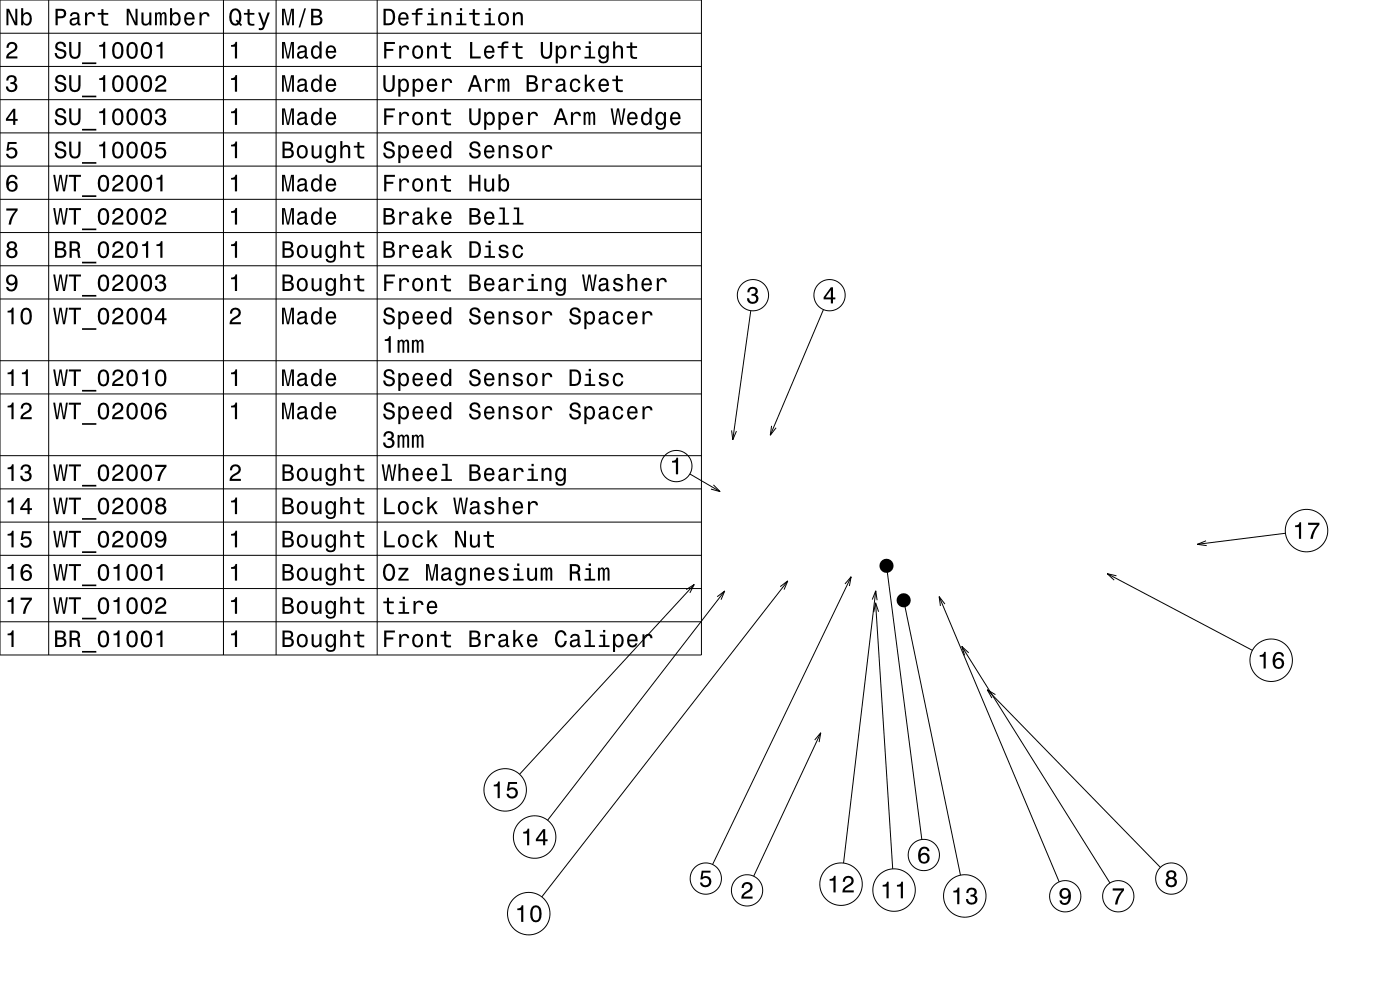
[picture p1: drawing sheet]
<svg xmlns="http://www.w3.org/2000/svg" width="297mm" height="210mm" viewBox="0 0 297 210" stroke-linecap="round" stroke-linejoin="round" font-family="sans-serif">
<g fill="#000">
<path d="M1.6 16.2a1.08 1.08 0 0 1 1.4-.2 1.08 1.08 0 0 1 .4 1.3l-.3 .3a1.06 1.06 0 0 1 .5 1.3 1.06 1.06 0 0 1-1.2 .7 1.1 1.1 0 0 1-1.2-1.2h.5a.71 .71 0 0 0 1 .7 .71 .71 0 0 0 .1-1.2l-.6-.1v-.4a.61 .61 0 0 0 .8-.3 .61 .61 0 0 0-.2-.8 .61 .61 0 0 0-.9 .2l-.1 .6h-.5z" fill-rule="evenodd"/>
<path d="M1.7 9.2a1.18 1.18 0 0 1 1.9 .3 1.18 1.18 0 0 1-1 1.7l-.5 .3-.3 .5h1.9v.4h-2.4a1.8 1.8 0 0 1 1.4-1.7 .71 .71 0 0 0 .5-.9 .71 .71 0 0 0-.9-.5 .71 .71 0 0 0-.5 .8h-.4z" fill-rule="evenodd"/>
<path d="M1.4 1.9v3.5h.4v-2.9l1.3 2.9h.6v-3.5h-.5v2.8l-1.3-2.8zM4.5 1.7v3.7h.4v-.5a.92 .92 0 0 0 1 .5 .92 .92 0 0 0 .8-.8 1.5 1.5 0 0 0-1-2l-.4 .1-.4 .4v-1.4zM5.1 3.2a.63 .63 0 0 1 .7-.2 .63 .63 0 0 1 .5 .6 1.13 1.13 0 0 1-.7 1.5 1.18 1.18 0 0 1-.5-1.9z" fill-rule="evenodd"/>
<path d="M11.8 1.9v3.5h.4v-1.5a1.34 1.34 0 0 0 1.9-1 .93 .93 0 0 0-1.1-1zM12.2 2.3a1.12 1.12 0 0 1 1.3 .3 .6 .6 0 0 1 0 .6 .6 .6 0 0 1-.7 .3h-.6zM15.1 2.8l-.2 .6h.4a.55 .55 0 0 1 .6-.5 .55 .55 0 0 1 .4 .8h-.2a1.14 1.14 0 0 0-1.3 .9 .73 .73 0 0 0 .8 .8l.4-.1 .5-.3v.3l.6 .1v-.4h-.2l-.1-1.6a1.02 1.02 0 0 0-.6-.8 1.02 1.02 0 0 0-1.1 .2zM15.3 4.3l1.1-.3a.77 .77 0 0 1-.2 .9 .77 .77 0 0 1-.9 0zM18 2.6v2.8h.5v-1.6a.66 .66 0 0 1 .3-.8 .66 .66 0 0 1 .9 .3v.2h.5a.89 .89 0 0 0-.7-.9 .89 .89 0 0 0-1.1 .5v-.5zM21.5 1.9v.8h-.8v.4h.8v1.8a1.05 1.05 0 0 0 1.5 .5v-.4a.68 .68 0 0 1-1-.3l-.1-1.6h1.1v-.4h-1.1v-.8zM26.9 1.9v3.5h.4v-2.9l1.3 2.9h.6v-3.5h-.4v2.8l-1.4-2.8zM30 2.6v1.8a.89 .89 0 0 0 .6 1 .89 .89 0 0 0 1.1-.5v.5h.4v-2.8h-.4v1.6a.65 .65 0 0 1-.4 .8 .65 .65 0 0 1-.8-.3l-.1-2.1zM32.9 2.6v2.8h.4v-2.1l.4-.4 .2 .3v2.2h.4v-1.9a.5 .5 0 0 1 .4-.6l.2 .2v.4v1.9h.4v-1.9a.69 .69 0 0 0-.5-.9l-.5 .3-.2-.2-.3-.1-.5 .3v-.3zM36.1 1.7v3.7h.4v-.5a.92 .92 0 0 0 1 .5 .92 .92 0 0 0 .8-.8 1.5 1.5 0 0 0-1-2l-.5 .1-.3 .4v-1.4zM36.7 3.2a.63 .63 0 0 1 .7-.2 .63 .63 0 0 1 .4 .6 1.13 1.13 0 0 1-.6 1.5 1.18 1.18 0 0 1-.5-1.9zM39.4 2.9a1.54 1.54 0 0 0 .8 2.6 1.06 1.06 0 0 0 1-.9h-.4l-.2 .3-.4 .2a.76 .76 0 0 1-.7-1h1.8a1.17 1.17 0 0 0-.5-1.3 1.17 1.17 0 0 0-1.4 .1zM39.7 3.2a.66 .66 0 0 1 .8-.2 .66 .66 0 0 1 .3 .8h-1.3zM42.3 2.6v2.8h.5v-1.6a.66 .66 0 0 1 .3-.8 .66 .66 0 0 1 .9 .3v.2h.4a.89 .89 0 0 0-.6-.9 .89 .89 0 0 0-1.1 .5v-.5z" fill-rule="evenodd"/>
<path d="M12 9.1a.96 .96 0 0 0-.3 1.1 .96 .96 0 0 0 1 .6 .77 .77 0 0 1 .9 .9 .84 .84 0 0 1-1 .3 .84 .84 0 0 1-.5-.7h-.5a1.21 1.21 0 0 0 1.5 1.2 1.21 1.21 0 0 0 .7-1.8l-.8-.3a.72 .72 0 0 1-.8-.6 .7 .7 0 0 1 .7-.6 .7 .7 0 0 1 .7 .7h.4a1.17 1.17 0 0 0-.7-1.1 1.17 1.17 0 0 0-1.3 .3zM14.7 8.9v2.2a1.22 1.22 0 0 0 1.2 1.4 1.22 1.22 0 0 0 1.2-1.4v-2.2h-.5v2.2a.77 .77 0 0 1-.7 1 .77 .77 0 0 1-.8-1v-2.2zM17.4 13.2v.4h3v-.4zM21 9.6v.3h.9v2.5h.4v-3.5h-.3a.77 .77 0 0 1-1 .7zM24.1 9.3a2.68 2.68 0 0 0 .4 3.1 1.13 1.13 0 0 0 1.6-.9 2.32 2.32 0 0 0-.6-2.5l-.5-.1-.5 .1zM24.7 9.4h.6a2.38 2.38 0 0 1 0 2.6h-.6a2.38 2.38 0 0 1 0-2.6zM27.1 9.3a2.67 2.67 0 0 0 .4 3.1 1.14 1.14 0 0 0 1.7-.9 2.31 2.31 0 0 0-.7-2.5l-.5-.1-.5 .1zM27.7 9.4h.7a2.37 2.37 0 0 1 0 2.6h-.7a2.38 2.38 0 0 1 0-2.6zM30.2 9.3a2.67 2.67 0 0 0 .3 3.1 1.14 1.14 0 0 0 1.7-.9 2.31 2.31 0 0 0-.6-2.5l-.5-.1-.6 .1zM30.7 9.4h.7a2.38 2.38 0 0 1 0 2.6h-.7a2.37 2.37 0 0 1 0-2.6zM33.2 9.6v.3h.8v2.5h.5v-3.5h-.4a.77 .77 0 0 1-.9 .7z" fill-rule="evenodd"/>
<path d="M12 16.2a.96 .96 0 0 0-.3 1 .96 .96 0 0 0 1 .6 .77 .77 0 0 1 .9 1 .84 .84 0 0 1-1 .3 .84 .84 0 0 1-.5-.8h-.5a1.21 1.21 0 0 0 1.5 1.3 1.21 1.21 0 0 0 .7-1.8l-.8-.4a.71 .71 0 0 1-.8-.6 .7 .7 0 0 1 .7-.5 .7 .7 0 0 1 .7 .7h.4a1.16 1.16 0 0 0-.7-1.1 1.16 1.16 0 0 0-1.3 .3zM14.7 16v2.1a1.22 1.22 0 0 0 1.2 1.4 1.22 1.22 0 0 0 1.2-1.4v-2.1h-.5v2.1a.77 .77 0 0 1-.7 1 .77 .77 0 0 1-.8-1v-2.1zM17.4 20.3v.3h3v-.3zM21 16.6v.4h.9v2.5h.4v-3.6h-.3a.77 .77 0 0 1-1 .7zM24.1 16.4a2.68 2.68 0 0 0 .4 3 1.13 1.13 0 0 0 1.6-.9 2.31 2.31 0 0 0-.6-2.5l-.5-.1-.5 .1zM24.7 16.4h.6a2.38 2.38 0 0 1 0 2.7h-.6a2.38 2.38 0 0 1 0-2.7zM27.1 16.4a2.67 2.67 0 0 0 .4 3 1.14 1.14 0 0 0 1.7-.9 2.3 2.3 0 0 0-.7-2.5l-.5-.1-.5 .1zM27.7 16.4h.7a2.37 2.37 0 0 1 0 2.7h-.7a2.38 2.38 0 0 1 0-2.7zM30.2 16.4a2.67 2.67 0 0 0 .3 3 1.14 1.14 0 0 0 1.7-.9 2.3 2.3 0 0 0-.6-2.5l-.5-.1-.6 .1zM30.7 16.4h.7a2.38 2.38 0 0 1 0 2.7h-.7a2.37 2.37 0 0 1 0-2.7zM33.3 16.2l-.4 1h.5a.7 .7 0 0 1 .5-.8 .7 .7 0 0 1 .9 .5 .7 .7 0 0 1-.5 .8 1.8 1.8 0 0 0-1.4 1.8h2.4v-.5h-1.9a2.23 2.23 0 0 1 1.5-1.1 1.13 1.13 0 0 0 0-1.7 1.13 1.13 0 0 0-1.6 0z" fill-rule="evenodd"/>
<path d="M49 9.6a.77 .77 0 0 0 .9-.7h.4v3.5h-.5v-2.5h-.8z" fill-rule="evenodd"/>
<path d="M49 16.6a.77 .77 0 0 0 .9-.7h.4v3.6h-.5v-2.5h-.8z" fill-rule="evenodd"/>
<path d="M49 2.2a2.52 2.52 0 0 0 .4 3.1l.5 .2 .8-.4 .4 .4 .3-.2-.5-.5a2.14 2.14 0 0 0-.7-3l-.8 .1zM49.6 2.3l.3-.1a1.69 1.69 0 0 1 .7 2.3l-.3-.4-.3 .3 .4 .4-.5 .2a1.68 1.68 0 0 1-.3-2.7zM52.5 1.9v.8h-.8v.4h.8v1.8a1.04 1.04 0 0 0 1.5 .5v-.4a.68 .68 0 0 1-1-.3v-1.6h1v-.4h-1v-.8zM54.8 2.6l1 2.9-.3 .4h-.6v.5a.89 .89 0 0 0 1.2-.7l1.1-3.1h-.4l-.8 2.3-.8-2.3z" fill-rule="evenodd"/>
<path d="M59.8 1.9v3.5h.4v-3.2l.7 3.2h.4l.7-3.2v3.2h.4v-3.5h-.7l-.6 3-.6-3zM64.6 1.8l-1.3 4h.4l1.2-4zM66 1.9v3.5h1.3a.98 .98 0 0 0 1.1-.8 .98 .98 0 0 0-.6-1.1 .86 .86 0 0 0 .4-1.1 .86 .86 0 0 0-1-.5zM66.5 2.3h.7a.53 .53 0 0 1 .6 .5 .53 .53 0 0 1-.7 .5h-.6zM66.5 3.7h.7a.61 .61 0 0 1 .7 .6 .61 .61 0 0 1-.6 .6h-.8z" fill-rule="evenodd"/>
<path d="M59.8 8.9v3.5h.4v-3.2l.7 3.2h.4l.7-3.2v3.2h.4v-3.5h-.7l-.6 3.1-.6-3.1zM63.4 9.8l-.3 .7h.4a.55 .55 0 0 1 .7-.5 .55 .55 0 0 1 .4 .7l-.2 .1a1 1 0 0 0-1.1 .2 1 1 0 0 0-.3 1 .93 .93 0 0 0 1.7 .1l.1 .3h.6v-.3l-.3-.1v-.2v-1.4a1.02 1.02 0 0 0-.7-.8 1.02 1.02 0 0 0-1 .2zM63.5 11.4l1.1-.4a.77 .77 0 0 1-.2 .9 .77 .77 0 0 1-.8 .1l-.2-.3zM66.2 10a1.58 1.58 0 0 0 .8 2.5l.5-.1 .3-.4v.4h.4v-3.6h-.4v1.3a.9 .9 0 0 0-1.6-.1zM66.6 10.3a.62 .62 0 0 1 .7-.3 .62 .62 0 0 1 .4 .6 1.12 1.12 0 0 1-.6 1.5 1.19 1.19 0 0 1-.5-1.8zM69.4 10a1.54 1.54 0 0 0 .8 2.5 1.06 1.06 0 0 0 1.1-.9h-.5l-.2 .4-.4 .1a.76 .76 0 0 1-.7-.9h1.8a1.16 1.16 0 0 0-.5-1.4 1.16 1.16 0 0 0-1.4 .2zM69.7 10.2a.66 .66 0 0 1 .8-.1 .66 .66 0 0 1 .4 .7h-1.4z" fill-rule="evenodd"/>
<path d="M59.8 16v3.5h.4v-3.2l.7 3.2h.4l.7-3.2v3.2h.4v-3.5h-.7l-.6 3-.6-3zM63.4 16.9l-.3 .6h.4a.55 .55 0 0 1 .7-.5 .55 .55 0 0 1 .4 .8h-.2a1 1 0 0 0-1.1 .2 1 1 0 0 0-.3 1.1 .94 .94 0 0 0 1.7 0l.1 .3 .6 .1v-.4h-.3v-.2v-1.4a1.02 1.02 0 0 0-.7-.9 1.02 1.02 0 0 0-1 .3zM63.5 18.4l1.1-.3a.77 .77 0 0 1-.2 .8 .77 .77 0 0 1-.8 .1l-.2-.3zM66.2 17a1.58 1.58 0 0 0 .8 2.5l.5-.1 .3-.4v.5h.4v-3.7h-.4v1.4a.89 .89 0 0 0-1.6-.2zM66.6 17.3a.62 .62 0 0 1 .7-.2 .62 .62 0 0 1 .4 .5 1.12 1.12 0 0 1-.6 1.5 1.19 1.19 0 0 1-.5-1.8zM69.4 17a1.54 1.54 0 0 0 .8 2.5 1.05 1.05 0 0 0 1.1-.8h-.5l-.2 .3-.4 .1a.76 .76 0 0 1-.7-.9h1.8a1.16 1.16 0 0 0-.5-1.3 1.16 1.16 0 0 0-1.4 .1zM69.7 17.2a.66 .66 0 0 1 .8-.1 .66 .66 0 0 1 .4 .8h-1.4z" fill-rule="evenodd"/>
<path d="M81.3 16v2.1a1.22 1.22 0 0 0 1.2 1.4 1.22 1.22 0 0 0 1.2-1.4v-2.1h-.4v2.1a.77 .77 0 0 1-.8 1 .77 .77 0 0 1-.7-1v-2.1zM84.5 16.7v3.8h.4v-1.5a.93 .93 0 0 0 1 .5 .93 .93 0 0 0 .8-.8 1.51 1.51 0 0 0-1-2.1l-.4 .2-.4 .4v-.5zM85.1 17.3a.63 .63 0 0 1 .7-.2 .63 .63 0 0 1 .5 .5 1.13 1.13 0 0 1-.7 1.5 1.18 1.18 0 0 1-.5-1.8zM87.5 16.7v3.8h.5v-1.5a.93 .93 0 0 0 1 .5 .93 .93 0 0 0 .7-.8 1.5 1.5 0 0 0-.9-2.1l-.5 .2-.3 .4v-.5zM88.2 17.3a.63 .63 0 0 1 .7-.2 .63 .63 0 0 1 .4 .5 1.13 1.13 0 0 1-.6 1.5 1.18 1.18 0 0 1-.5-1.8zM90.8 17a1.54 1.54 0 0 0 .8 2.5 1.05 1.05 0 0 0 1.1-.8h-.4l-.2 .3-.4 .1a.76 .76 0 0 1-.7-.9h1.8a1.16 1.16 0 0 0-.5-1.3 1.16 1.16 0 0 0-1.5 .1zM91.2 17.2a.66 .66 0 0 1 .8-.1 .66 .66 0 0 1 .3 .8h-1.3zM93.8 16.7v2.8h.4v-1.6a.66 .66 0 0 1 .4-.8 .66 .66 0 0 1 .8 .3l.1 .2h.4a.89 .89 0 0 0-.7-.9 .89 .89 0 0 0-1 .5v-.5zM100.5 15.9l-1.3 3.6h.5l.3-1.1h1.4l.4 1.1h.5l-1.3-3.6zM100.7 16.5l.6 1.5h-1.1zM102.9 16.7v2.8h.4v-1.6a.67 .67 0 0 1 .4-.8 .67 .67 0 0 1 .8 .3l.1 .2h.4a.89 .89 0 0 0-.7-.9 .89 .89 0 0 0-1 .5v-.5zM105.6 16.7v2.8h.4v-2.1l.2-.3 .3-.1 .1 .3v2.2h.4v-2.1l.4-.4 .2 .2v.4v1.9h.5v-1.9a.69 .69 0 0 0-.6-1l-.5 .4-.2-.2-.3-.2-.5 .4v-.3zM111.7 16v3.5h1.3a.98 .98 0 0 0 1.1-.8 .98 .98 0 0 0-.6-1.1 .86 .86 0 0 0 .5-1.1 .86 .86 0 0 0-1-.5zM112.2 16.4h.7a.53 .53 0 0 1 .6 .5 .53 .53 0 0 1-.6 .5h-.7zM112.2 17.8h.7a.61 .61 0 0 1 .8 .6 .61 .61 0 0 1-.7 .6h-.8zM115.1 16.7v2.8h.4v-1.6a.66 .66 0 0 1 .4-.8 .66 .66 0 0 1 .8 .3v.2h.5a.89 .89 0 0 0-.7-.9 .89 .89 0 0 0-1 .5v-.5zM118.2 16.9l-.3 .6h.4a.55 .55 0 0 1 .7-.5 .55 .55 0 0 1 .4 .8h-.2a1.13 1.13 0 0 0-1.4 .9 .73 .73 0 0 0 .8 .8l.5-.1 .4-.3 .1 .3 .6 .1v-.4h-.3v-1.6a1.02 1.02 0 0 0-.7-.9 1.02 1.02 0 0 0-1 .3zM118.4 18.4l1.1-.3a.77 .77 0 0 1-.2 .8 .77 .77 0 0 1-.9 .1zM121.2 17a1.53 1.53 0 0 0 .8 2.5 1.06 1.06 0 0 0 1.1-1h-.4a.67 .67 0 0 1-.6 .7 .67 .67 0 0 1-.7-.6 1.11 1.11 0 0 1 .6-1.6 .6 .6 0 0 1 .7 .6h.4a1.09 1.09 0 0 0-.7-.9 1.09 1.09 0 0 0-1.2 .3zM124.1 15.8v3.7h.4v-1l.5-.5 .8 1.5h.5l-1-1.8 1-1h-.6l-1.2 1.3v-2.2zM127.3 17a1.54 1.54 0 0 0 .8 2.5 1.06 1.06 0 0 0 1-.8h-.4l-.2 .3-.4 .1a.76 .76 0 0 1-.7-.9h1.8a1.16 1.16 0 0 0-.5-1.3 1.16 1.16 0 0 0-1.4 .1zM127.6 17.2a.66 .66 0 0 1 .8-.1 .66 .66 0 0 1 .3 .8h-1.3zM130.7 16v.8h-.8v.4h.8v1.8a1.05 1.05 0 0 0 1.4 .5v-.4a.68 .68 0 0 1-1-.3v-1.6h1v-.4h-1v-.8z" fill-rule="evenodd"/>
<path d="M81.5 8.9v3.5h.5v-1.6h1.4v-.4h-1.4v-1.1h1.8v-.4zM84.7 9.7v2.7h.4v-1.5a.66 .66 0 0 1 .4-.8 .66 .66 0 0 1 .8 .2l.1 .2h.4a.89 .89 0 0 0-.7-.9 .89 .89 0 0 0-1 .5v-.4zM87.7 10a1.53 1.53 0 0 0 .9 2.5 1.48 1.48 0 0 0 1.2-1.4 1.48 1.48 0 0 0-1.2-1.5l-.5 .1zM88.1 10.3a.67 .67 0 0 1 .7-.3 .67 .67 0 0 1 .5 .6 1.11 1.11 0 0 1-.7 1.5 1.17 1.17 0 0 1-.5-1.8zM90.6 9.7v2.7h.4v-1.6a.63 .63 0 0 1 .4-.7 .63 .63 0 0 1 .8 .3l.1 2h.4v-1.8a.89 .89 0 0 0-.6-1 .89 .89 0 0 0-1.1 .5v-.4zM94.2 9v.8h-.7v.4h.7l.1 1.8a1.05 1.05 0 0 0 1.4 .5v-.4a.68 .68 0 0 1-1-.4v-1.5h1v-.4h-1v-.8zM99.7 8.9v3.5h2.3v-.4h-1.8v-3.1zM103 10a1.54 1.54 0 0 0 .8 2.5 1.07 1.07 0 0 0 1.1-.9h-.5l-.2 .4-.4 .1a.76 .76 0 0 1-.7-.9h1.8a1.17 1.17 0 0 0-.5-1.4 1.17 1.17 0 0 0-1.4 .2zM103.3 10.2a.66 .66 0 0 1 .8-.1 .66 .66 0 0 1 .3 .7h-1.3zM105.6 9.8v.4h.8v2.2h.4v-2.2h1v-.4h-1l.1-.4 .3-.2h.6v-.4a1.04 1.04 0 0 0-1.4 .7v.3zM109.4 9v.8h-.8v.4h.8v1.8a1.05 1.05 0 0 0 1.5 .5v-.4a.68 .68 0 0 1-1-.4v-1.5h1v-.4h-1v-.8zM114.7 8.9v2.2a1.22 1.22 0 0 0 1.2 1.4 1.22 1.22 0 0 0 1.2-1.4v-2.2h-.4v2.2a.77 .77 0 0 1-.8 1 .77 .77 0 0 1-.7-1v-2.2zM117.9 9.7v3.8h.4v-1.5a.93 .93 0 0 0 1 .5 .93 .93 0 0 0 .8-.8 1.5 1.5 0 0 0-1-2.1l-.4 .1-.4 .4v-.4zM118.5 10.3a.63 .63 0 0 1 .7-.3 .63 .63 0 0 1 .5 .6 1.13 1.13 0 0 1-.7 1.5 1.18 1.18 0 0 1-.5-1.8zM121.1 9.7v2.7h.5v-1.5a.66 .66 0 0 1 .3-.8 .66 .66 0 0 1 .9 .2v.2h.4a.89 .89 0 0 0-.7-.9 .89 .89 0 0 0-1 .5v-.4zM124.2 9.8v.4h.7v1.8h-.9v.4h2.3v-.4h-1v-2.2zM124.9 8.8v.5h.5v-.5zM127.2 10a1.57 1.57 0 0 0 .7 2.5l.5-.1 .3-.4a.73 .73 0 0 1-.3 1 .73 .73 0 0 1-1-.3h-.4a1.1 1.1 0 0 0 1.2 .8 1.1 1.1 0 0 0 .9-1.2v-2.6h-.4v.4l-.3-.4a.9 .9 0 0 0-1.2 .3zM127.5 10.3a.63 .63 0 0 1 .7-.3 .63 .63 0 0 1 .5 .6 1.11 1.11 0 0 1-.7 1.5 1.2 1.2 0 0 1-.5-1.8zM130.1 8.8v3.6h.4v-1.6a.63 .63 0 0 1 .5-.8 .63 .63 0 0 1 .7 .7v1.7h.5v-1.8a.88 .88 0 0 0-.6-1 .88 .88 0 0 0-1.1 .5v-1.3zM133.7 9v.8h-.8v.4h.8v1.8a1.05 1.05 0 0 0 1.5 .5v-.4a.68 .68 0 0 1-1-.4l-.1-1.5h1.1v-.4h-1.1v-.8z" fill-rule="evenodd"/>
<path d="M81.4 1.9v3.5h1.1a1.42 1.42 0 0 0 1.3-1.8 1.38 1.38 0 0 0-1.3-1.7zM81.8 2.3l1.1 .1a1.89 1.89 0 0 1 0 2.5h-1.1zM84.8 2.9a1.54 1.54 0 0 0 .8 2.6 1.06 1.06 0 0 0 1-.9h-.4l-.2 .3-.4 .2a.76 .76 0 0 1-.7-1h1.8a1.16 1.16 0 0 0-.5-1.3 1.16 1.16 0 0 0-1.4 .1zM85.1 3.2a.66 .66 0 0 1 .8-.2 .66 .66 0 0 1 .3 .8h-1.3zM87.4 2.7v.4h.8v2.3h.4v-2.3h1v-.4h-1l.1-.3 .3-.2 .6-.1v-.3a1.03 1.03 0 0 0-1.4 .7v.2zM90.8 2.7v.4h.7v1.9h-.9v.4h2.3v-.4h-.9v-2.3zM91.5 1.7v.5h.5v-.5zM93.6 2.6v2.8h.5v-1.6a.64 .64 0 0 1 .4-.8 .64 .64 0 0 1 .8 .4v2h.4v-1.8a.89 .89 0 0 0-.6-1 .89 .89 0 0 0-1 .5v-.5zM96.9 2.7v.4h.7v1.9h-.9v.4h2.2v-.4h-.9v-2.3zM97.6 1.7v.5h.4v-.5zM100.3 1.9v.8h-.8v.4h.8v1.8a1.05 1.05 0 0 0 1.5 .5v-.4a.68 .68 0 0 1-1-.3l-.1-1.6h1.1v-.4h-1.1v-.8zM103 2.7v.4h.7v1.9h-1v.4h2.3v-.4h-.9v-2.3zM103.6 1.7v.5h.5v-.5zM106 2.9a1.53 1.53 0 0 0 .8 2.6 1.48 1.48 0 0 0 1.2-1.5 1.48 1.48 0 0 0-1.2-1.4l-.5 .1zM106.3 3.2a.67 .67 0 0 1 .7-.2 .67 .67 0 0 1 .5 .5 1.11 1.11 0 0 1-.7 1.6 1.17 1.17 0 0 1-.5-1.9zM108.8 2.6v2.8h.5v-1.6a.64 .64 0 0 1 .3-.8 .64 .64 0 0 1 .8 .4l.1 2h.4v-1.8a.89 .89 0 0 0-.6-1 .89 .89 0 0 0-1.1 .5v-.5z" fill-rule="evenodd"/>
<path d="M1.6 30.1h1.9v.4h-1.5l-.2 1a1.21 1.21 0 0 1 1.8 .5 1.21 1.21 0 0 1-.8 1.7 1.21 1.21 0 0 1-1.5-1.1h.4a.79 .79 0 0 0 1.1 .5 .79 .79 0 0 0 .4-1.1 .79 .79 0 0 0-1.1-.3l-.3 .3h-.4z" fill-rule="evenodd"/>
<path d="M2.8 23.1l-1.5 2.1v.4h1.5v.9h.4v-.9h.6v-.4h-.6v-2.1zM2.8 23.7v1.5h-1.1z" fill-rule="evenodd"/>
<path d="M1.8 37.4a2.4 2.4 0 0 0 .2 3.2 1.16 1.16 0 0 0 1.5-.3 1.16 1.16 0 0 0-.1-1.6 1.16 1.16 0 0 0-1.6 0 1.02 1.02 0 0 1 .8-1.2 .58 .58 0 0 1 .7 .5h.4a1.12 1.12 0 0 0-.7-.9 1.12 1.12 0 0 0-1.2 .3zM1.8 39.5a.75 .75 0 0 1 1.5 0 .75 .75 0 0 1-1.5 0z" fill-rule="evenodd"/>
<path d="M12 23.2a.96 .96 0 0 0-.3 1.1 .96 .96 0 0 0 1 .6 .77 .77 0 0 1 .9 .9 .83 .83 0 0 1-1 .3 .83 .83 0 0 1-.5-.8h-.5a1.21 1.21 0 0 0 1.5 1.3 1.21 1.21 0 0 0 .7-1.8l-.8-.3a.72 .72 0 0 1-.8-.6 .7 .7 0 0 1 .7-.6 .7 .7 0 0 1 .7 .7h.4a1.17 1.17 0 0 0-.7-1.1 1.17 1.17 0 0 0-1.3 .3zM14.7 23v2.2a1.22 1.22 0 0 0 1.2 1.4 1.22 1.22 0 0 0 1.2-1.4v-2.2h-.5v2.2a.77 .77 0 0 1-.7 1 .77 .77 0 0 1-.8-1v-2.2zM17.4 27.3v.4h3v-.4zM21 23.7v.3h.9v2.5h.4v-3.5h-.3a.77 .77 0 0 1-1 .7zM24.1 23.4a2.68 2.68 0 0 0 .4 3.1 1.13 1.13 0 0 0 1.6-.9 2.32 2.32 0 0 0-.6-2.5l-.5-.1-.5 .1zM24.7 23.5h.6a2.38 2.38 0 0 1 0 2.6h-.6a2.38 2.38 0 0 1 0-2.6zM27.1 23.4a2.67 2.67 0 0 0 .4 3.1 1.14 1.14 0 0 0 1.7-.9 2.31 2.31 0 0 0-.7-2.5l-.5-.1-.5 .1zM27.7 23.5h.7a2.36 2.36 0 0 1 0 2.6h-.7a2.38 2.38 0 0 1 0-2.6zM30.2 23.4a2.67 2.67 0 0 0 .3 3.1 1.14 1.14 0 0 0 1.7-.9 2.31 2.31 0 0 0-.6-2.5l-.5-.1-.6 .1zM30.7 23.5h.7a2.38 2.38 0 0 1 0 2.6h-.7a2.36 2.36 0 0 1 0-2.6zM33.2 23.3l-.3 .8h.5a.62 .62 0 0 1 .3-.7 .62 .62 0 0 1 .8 .2 .62 .62 0 0 1-.2 .9h-.5v.4a.72 .72 0 0 1 .9 .4 .72 .72 0 0 1-.4 .9 .72 .72 0 0 1-1-.5v-.3h-.5a1.18 1.18 0 0 0 1.5 1.2 1.18 1.18 0 0 0 .6-1.8l-.2-.2a.9 .9 0 0 0 .4-1.1 .9 .9 0 0 0-1.1-.5z" fill-rule="evenodd"/>
<path d="M12 30.2a.96 .96 0 0 0-.3 1.1 .96 .96 0 0 0 1 .6 .77 .77 0 0 1 .9 1 .84 .84 0 0 1-1 .3 .84 .84 0 0 1-.5-.8h-.5a1.21 1.21 0 0 0 1.5 1.3 1.21 1.21 0 0 0 .7-1.8l-.8-.4a.71 .71 0 0 1-.8-.6 .7 .7 0 0 1 .7-.5 .7 .7 0 0 1 .7 .7h.4a1.16 1.16 0 0 0-.7-1.1 1.16 1.16 0 0 0-1.3 .2zM14.7 30v2.2a1.22 1.22 0 0 0 1.2 1.4 1.22 1.22 0 0 0 1.2-1.4v-2.2h-.5v2.2a.77 .77 0 0 1-.7 1 .77 .77 0 0 1-.8-1v-2.2zM17.4 34.4v.3h3v-.3zM21 30.7v.4h.9v2.4h.4v-3.5h-.3a.77 .77 0 0 1-1 .7zM24.1 30.5a2.68 2.68 0 0 0 .4 3 1.13 1.13 0 0 0 1.6-.9 2.31 2.31 0 0 0-.6-2.5l-.5-.1-.5 .1zM24.7 30.5h.6a2.38 2.38 0 0 1 0 2.6h-.6a2.38 2.38 0 0 1 0-2.6zM27.1 30.5a2.67 2.67 0 0 0 .4 3 1.14 1.14 0 0 0 1.7-.9 2.3 2.3 0 0 0-.7-2.5l-.5-.1-.5 .1zM27.7 30.5h.7a2.37 2.37 0 0 1 0 2.6h-.7a2.38 2.38 0 0 1 0-2.6zM30.2 30.5a2.67 2.67 0 0 0 .3 3 1.14 1.14 0 0 0 1.7-.9 2.3 2.3 0 0 0-.6-2.5l-.5-.1-.6 .1zM30.7 30.5h.7a2.38 2.38 0 0 1 0 2.6h-.7a2.37 2.37 0 0 1 0-2.6zM33.2 30.1l-.3 1.9h.5a.8 .8 0 0 1 1.2-.3 .8 .8 0 0 1-.1 1.3 .8 .8 0 0 1-1.2-.4h-.4a1.21 1.21 0 0 0 1.5 1.1 1.21 1.21 0 0 0 .8-1.7 1.21 1.21 0 0 0-1.8-.5l.2-1h1.5v-.4z" fill-rule="evenodd"/>
<path d="M49 23.7a.77 .77 0 0 0 .9-.7h.4v3.5h-.5v-2.5h-.8z" fill-rule="evenodd"/>
<path d="M49 30.7a.77 .77 0 0 0 .9-.7h.4v3.5h-.5v-2.4h-.8z" fill-rule="evenodd"/>
<path d="M59.8 23v3.5h.4v-3.2l.7 3.2h.4l.7-3.2v3.2h.4v-3.5h-.7l-.6 3.1-.6-3.1zM63.4 23.9l-.3 .7h.4a.55 .55 0 0 1 .7-.6 .55 .55 0 0 1 .4 .8l-.2 .1a1 1 0 0 0-1.1 .2 1 1 0 0 0-.3 1 .93 .93 0 0 0 1.7 0l.1 .4h.6v-.3l-.3-.1v-.2v-1.4a1.02 1.02 0 0 0-.7-.8 1.02 1.02 0 0 0-1 .2zM63.5 25.4l1.1-.3a.77 .77 0 0 1-.2 .9 .77 .77 0 0 1-.8 .1l-.2-.4zM66.2 24.1a1.58 1.58 0 0 0 .8 2.5l.5-.1 .3-.4v.4h.4v-3.6h-.4v1.3a.9 .9 0 0 0-1.6-.1zM66.6 24.4a.62 .62 0 0 1 .7-.3 .62 .62 0 0 1 .4 .6 1.12 1.12 0 0 1-.6 1.5 1.19 1.19 0 0 1-.5-1.8zM69.4 24.1a1.54 1.54 0 0 0 .8 2.5 1.06 1.06 0 0 0 1.1-.9h-.5l-.2 .4-.4 .1a.76 .76 0 0 1-.7-.9h1.8a1.16 1.16 0 0 0-.5-1.4 1.16 1.16 0 0 0-1.4 .2zM69.7 24.3a.66 .66 0 0 1 .8-.1 .66 .66 0 0 1 .4 .7h-1.4z" fill-rule="evenodd"/>
<path d="M59.9 30v3.5h1.3a.98 .98 0 0 0 1.1-.7 .98 .98 0 0 0-.6-1.1 .86 .86 0 0 0 .4-1.1 .86 .86 0 0 0-.9-.6zM60.4 30.5h.7a.53 .53 0 0 1 .6 .5 .53 .53 0 0 1-.6 .5h-.7zM60.4 31.9h.7a.61 .61 0 0 1 .8 .6 .61 .61 0 0 1-.7 .6h-.8zM63.3 31.1a1.53 1.53 0 0 0 .8 2.5 1.48 1.48 0 0 0 1.2-1.4 1.48 1.48 0 0 0-1.2-1.5l-.5 .1zM63.6 31.4a.67 .67 0 0 1 .7-.2 .67 .67 0 0 1 .5 .5 1.11 1.11 0 0 1-.7 1.5 1.17 1.17 0 0 1-.5-1.8zM66.1 30.8v1.8a.89 .89 0 0 0 .6 1 .89 .89 0 0 0 1.1-.5v.4h.4v-2.7h-.4v1.6a.64 .64 0 0 1-.4 .8 .64 .64 0 0 1-.8-.3l-.1-2.1zM69.3 31.1a1.57 1.57 0 0 0 .7 2.5l.5-.1 .3-.4a.73 .73 0 0 1-.3 1 .73 .73 0 0 1-1-.3h-.4a1.1 1.1 0 0 0 1.3 .8 1.1 1.1 0 0 0 .9-1.2v-2.6h-.5v.5l-.3-.4a.89 .89 0 0 0-1.2 .2zM69.6 31.4a.63 .63 0 0 1 .7-.2 .63 .63 0 0 1 .5 .5 1.11 1.11 0 0 1-.7 1.5 1.2 1.2 0 0 1-.5-1.8zM72.2 29.9v3.6h.4v-1.5a.64 .64 0 0 1 .4-.8 .64 .64 0 0 1 .8 .4l.1 1.9h.4v-1.7a.88 .88 0 0 0-.6-1 .88 .88 0 0 0-1.1 .4v-1.3zM75.8 30.1v.8h-.7v.4h.7l.1 1.8a1.04 1.04 0 0 0 1.4 .5v-.4a.68 .68 0 0 1-1-.3v-1.6h1v-.4h-1v-.8z" fill-rule="evenodd"/>
<path d="M81.5 23v3.5h.5v-1.6h1.4v-.4h-1.4v-1.1h1.8v-.4zM84.7 23.8v2.7h.4v-1.5a.66 .66 0 0 1 .4-.8 .66 .66 0 0 1 .8 .2l.1 .2h.4a.89 .89 0 0 0-.7-.9 .89 .89 0 0 0-1 .5v-.4zM87.7 24.1a1.53 1.53 0 0 0 .9 2.5 1.48 1.48 0 0 0 1.2-1.5 1.48 1.48 0 0 0-1.2-1.4l-.5 .1zM88.1 24.4a.67 .67 0 0 1 .7-.3 .67 .67 0 0 1 .5 .6 1.11 1.11 0 0 1-.7 1.5 1.17 1.17 0 0 1-.5-1.8zM90.6 23.8v2.7h.4v-1.6a.63 .63 0 0 1 .4-.7 .63 .63 0 0 1 .8 .3l.1 2h.4v-1.8a.89 .89 0 0 0-.6-1 .89 .89 0 0 0-1.1 .5v-.4zM94.2 23.1v.8h-.7v.4h.7l.1 1.8a1.05 1.05 0 0 0 1.4 .5v-.4a.68 .68 0 0 1-1-.4v-1.5h1v-.4h-1v-.8zM99.5 23v2.2a1.22 1.22 0 0 0 1.2 1.4 1.22 1.22 0 0 0 1.3-1.4v-2.2h-.5v2.2a.77 .77 0 0 1-.8 1 .77 .77 0 0 1-.7-1v-2.2zM102.7 23.8v3.7h.5v-1.4a.93 .93 0 0 0 1 .5 .93 .93 0 0 0 .7-.8 1.5 1.5 0 0 0-1-2.1l-.4 .1-.3 .4v-.4zM103.3 24.4a.63 .63 0 0 1 .7-.3 .63 .63 0 0 1 .5 .6 1.13 1.13 0 0 1-.6 1.5 1.18 1.18 0 0 1-.6-1.8zM105.8 23.8v3.7h.4v-1.4a.93 .93 0 0 0 1 .5 .93 .93 0 0 0 .7-.8 1.5 1.5 0 0 0-.9-2.1l-.5 .1-.3 .4v-.4zM106.4 24.4a.63 .63 0 0 1 .7-.3 .63 .63 0 0 1 .4 .6 1.13 1.13 0 0 1-.6 1.5 1.18 1.18 0 0 1-.5-1.8zM109 24.1a1.55 1.55 0 0 0 .8 2.5 1.07 1.07 0 0 0 1.1-.9h-.4l-.2 .4-.4 .1a.76 .76 0 0 1-.7-.9h1.8a1.17 1.17 0 0 0-.5-1.4 1.17 1.17 0 0 0-1.5 .2zM109.4 24.3a.66 .66 0 0 1 .8-.1 .66 .66 0 0 1 .3 .7h-1.3zM112 23.8v2.7h.5v-1.5a.66 .66 0 0 1 .3-.8 .66 .66 0 0 1 .9 .2v.2h.4a.89 .89 0 0 0-.7-.9 .89 .89 0 0 0-1 .5v-.4zM118.7 23l-1.3 3.5h.5l.4-1h1.4l.3 1h.5l-1.3-3.5zM119 23.5l.5 1.5h-1.1zM121.1 23.8v2.7h.5v-1.5a.66 .66 0 0 1 .3-.8 .66 .66 0 0 1 .9 .2v.2h.4a.89 .89 0 0 0-.7-.9 .89 .89 0 0 0-1 .5v-.4zM123.8 23.8v2.7h.4v-2.1l.2-.3h.3l.1 .3 .1 2.1h.3l.1-2.1 .3-.3 .2 .1 .1 .4v1.9h.4v-1.9a.69 .69 0 0 0-.6-.9l-.5 .4-.2-.3-.3-.1-.5 .4v-.3zM129.6 23l.6 3.5h.4l.5-3 .5 3h.4l.7-3.5h-.4l-.5 3-.5-3h-.4l-.5 3-.4-3zM133.3 24.1a1.54 1.54 0 0 0 .8 2.5 1.07 1.07 0 0 0 1.1-.9h-.4l-.2 .4-.4 .1a.76 .76 0 0 1-.7-.9h1.8a1.17 1.17 0 0 0-.5-1.4 1.17 1.17 0 0 0-1.5 .2zM133.7 24.3a.66 .66 0 0 1 .8-.1 .66 .66 0 0 1 .3 .7h-1.3zM136.3 24.1a1.57 1.57 0 0 0 .7 2.5l.5-.1 .3-.4v.4h.4v-3.6h-.4v1.3a.89 .89 0 0 0-1.5-.1zM136.6 24.4a.62 .62 0 0 1 .7-.3 .62 .62 0 0 1 .4 .6 1.12 1.12 0 0 1-.6 1.5 1.19 1.19 0 0 1-.5-1.8zM139.3 24.1a1.58 1.58 0 0 0 .8 2.5l.4-.1 .4-.4a.73 .73 0 0 1-.4 1 .73 .73 0 0 1-.9-.4h-.5a1.1 1.1 0 0 0 1.3 .9 1.1 1.1 0 0 0 .9-1.2v-2.6h-.4v.4l-.4-.4a.9 .9 0 0 0-1.2 .3zM139.6 24.4a.63 .63 0 0 1 .7-.3 .63 .63 0 0 1 .5 .6 1.11 1.11 0 0 1-.7 1.5 1.19 1.19 0 0 1-.5-1.8zM142.4 24.1a1.54 1.54 0 0 0 .8 2.5 1.07 1.07 0 0 0 1.1-.9h-.4l-.2 .4-.4 .1a.76 .76 0 0 1-.7-.9h1.8a1.17 1.17 0 0 0-.5-1.4 1.17 1.17 0 0 0-1.5 .2zM142.8 24.3a.66 .66 0 0 1 .8-.1 .66 .66 0 0 1 .3 .7h-1.3z" fill-rule="evenodd"/>
<path d="M81.7 30.2a.96 .96 0 0 0-.3 1.1 .96 .96 0 0 0 1 .6 .77 .77 0 0 1 .9 1 .84 .84 0 0 1-1 .3 .84 .84 0 0 1-.6-.8h-.4a1.21 1.21 0 0 0 1.5 1.3 1.21 1.21 0 0 0 .7-1.8l-.8-.4a.71 .71 0 0 1-.8-.6 .7 .7 0 0 1 .7-.5 .7 .7 0 0 1 .6 .7h.5a1.16 1.16 0 0 0-.7-1.1 1.16 1.16 0 0 0-1.3 .2zM84.5 30.8v3.8h.4v-1.5a.93 .93 0 0 0 1 .5 .93 .93 0 0 0 .8-.8 1.51 1.51 0 0 0-1-2.1l-.4 .2-.4 .4v-.5zM85.1 31.4a.63 .63 0 0 1 .7-.2 .63 .63 0 0 1 .5 .5 1.13 1.13 0 0 1-.7 1.5 1.18 1.18 0 0 1-.5-1.8zM87.8 31.1a1.54 1.54 0 0 0 .8 2.5 1.06 1.06 0 0 0 1.1-.8h-.5l-.2 .3-.4 .1a.76 .76 0 0 1-.7-.9h1.8a1.17 1.17 0 0 0-.5-1.3 1.17 1.17 0 0 0-1.4 .1zM88.1 31.3a.66 .66 0 0 1 .8-.1 .66 .66 0 0 1 .4 .7h-1.4zM90.8 31.1a1.54 1.54 0 0 0 .8 2.5 1.05 1.05 0 0 0 1.1-.8h-.4l-.2 .3-.4 .1a.76 .76 0 0 1-.7-.9h1.8a1.16 1.16 0 0 0-.5-1.3 1.16 1.16 0 0 0-1.5 .1zM91.2 31.3a.66 .66 0 0 1 .8-.1 .66 .66 0 0 1 .3 .7h-1.3zM93.8 31.1a1.58 1.58 0 0 0 .7 2.5l.5-.1 .3-.4v.4h.4v-3.6h-.4v1.4a.89 .89 0 0 0-1.5-.2zM94.1 31.4a.62 .62 0 0 1 .7-.2 .62 .62 0 0 1 .4 .5 1.12 1.12 0 0 1-.6 1.5 1.19 1.19 0 0 1-.5-1.8zM99.9 30.2a.96 .96 0 0 0-.3 1.1 .96 .96 0 0 0 1 .6 .77 .77 0 0 1 .9 1 .84 .84 0 0 1-1 .3 .84 .84 0 0 1-.5-.8h-.5a1.21 1.21 0 0 0 1.5 1.3 1.21 1.21 0 0 0 .7-1.8l-1.2-.5a.58 .58 0 0 1-.4-.8 .58 .58 0 0 1 .9-.2l.2 .2 .2 .5h.5a1.16 1.16 0 0 0-.7-1.1 1.16 1.16 0 0 0-1.3 .2zM103 31.1a1.54 1.54 0 0 0 .8 2.5 1.06 1.06 0 0 0 1.1-.8h-.5l-.2 .3-.4 .1a.76 .76 0 0 1-.7-.9h1.8a1.17 1.17 0 0 0-.5-1.3 1.17 1.17 0 0 0-1.4 .1zM103.3 31.3a.66 .66 0 0 1 .8-.1 .66 .66 0 0 1 .3 .7h-1.3zM105.8 30.8v2.7h.4v-1.5a.63 .63 0 0 1 .4-.8 .63 .63 0 0 1 .8 .4v1.9h.5v-1.7a.89 .89 0 0 0-.6-1 .89 .89 0 0 0-1.1 .5v-.5zM109.1 31a.76 .76 0 0 0-.2 .8 .76 .76 0 0 0 .7 .5l.9 .3a.63 .63 0 0 1-.6 .7 .63 .63 0 0 1-.7-.6h-.4a1.07 1.07 0 0 0 1.2 .9 1.07 1.07 0 0 0 .9-1.2l-.4-.3-1.1-.3a.54 .54 0 0 1 .4-.7 .54 .54 0 0 1 .6 .5h.5a1.03 1.03 0 0 0-.7-.9 1.03 1.03 0 0 0-1.1 .3zM112 31.1a1.53 1.53 0 0 0 .9 2.5 1.48 1.48 0 0 0 1.2-1.4 1.48 1.48 0 0 0-1.2-1.5l-.5 .1zM112.4 31.4a.67 .67 0 0 1 .7-.2 .67 .67 0 0 1 .5 .5 1.11 1.11 0 0 1-.7 1.5 1.17 1.17 0 0 1-.5-1.8zM115.1 30.8v2.7h.4v-1.5a.66 .66 0 0 1 .4-.8 .66 .66 0 0 1 .8 .2v.3h.5a.89 .89 0 0 0-.7-.9 .89 .89 0 0 0-1 .5v-.5z" fill-rule="evenodd"/>
<path d="M1.3 44.2h2.4v.4a5.3 5.3 0 0 0-1.4 3h-.5a5.2 5.2 0 0 1 1.5-2.9h-2z" fill-rule="evenodd"/>
<path d="M1.7 51.4a.83 .83 0 0 0 .2 1.4 1.11 1.11 0 0 0-.4 1.5 1.11 1.11 0 0 0 1.5 .4 1.03 1.03 0 0 0 .7-.9 1.03 1.03 0 0 0-.6-1 .89 .89 0 0 0 .4-1.1 .89 .89 0 0 0-1-.5zM1.8 53.7a.71 .71 0 0 1 1.4 0 .71 .71 0 0 1-1.4 0zM1.9 52.1a.6 .6 0 0 1 1.2 0 .6 .6 0 0 1-1.2 0z" fill-rule="evenodd"/>
<path d="M11.3 37.1l.6 3.5h.4l.5-3 .6 3h.4l.6-3.5h-.4l-.4 3-.5-3h-.5l-.5 3-.4-3zM14.6 37.1v.4h1.1v3.1h.4v-3.1h1.1v-.4zM17.4 41.4v.4h3v-.4zM21.1 37.5a2.67 2.67 0 0 0 .3 3.1 1.14 1.14 0 0 0 1.7-.9 2.31 2.31 0 0 0-.6-2.5l-.5-.1-.6 .1zM21.6 37.6h.7a2.37 2.37 0 0 1 0 2.6h-.7a2.37 2.37 0 0 1 0-2.6zM24.2 37.4l-.4 .9h.5a.71 .71 0 0 1 .5-.8 .71 .71 0 0 1 .9 .5 .71 .71 0 0 1-.5 .9 1.81 1.81 0 0 0-1.4 1.7h2.4v-.4h-1.9a2.23 2.23 0 0 1 1.4-1.2 1.13 1.13 0 0 0 .1-1.7 1.13 1.13 0 0 0-1.6 .1zM27.1 37.5a2.67 2.67 0 0 0 .4 3.1 1.14 1.14 0 0 0 1.7-.9 2.31 2.31 0 0 0-.7-2.5l-.5-.1-.5 .1zM27.7 37.6h.7a2.37 2.37 0 0 1 0 2.6h-.7a2.38 2.38 0 0 1 0-2.6zM30.2 37.5a2.67 2.67 0 0 0 .3 3.1 1.14 1.14 0 0 0 1.7-.9 2.31 2.31 0 0 0-.6-2.5l-.5-.1-.6 .1zM30.7 37.6h.7a2.38 2.38 0 0 1 0 2.6h-.7a2.37 2.37 0 0 1 0-2.6zM33.2 37.7v.4h.8v2.5h.5v-3.5h-.4a.77 .77 0 0 1-.9 .6z" fill-rule="evenodd"/>
<path d="M11.3 44.1l.6 3.5h.4l.5-3 .6 3h.4l.6-3.5h-.4l-.4 3-.5-3h-.5l-.5 3-.4-3zM14.6 44.1v.5h1.1v3h.4v-3h1.1v-.5zM17.4 48.5v.3h3v-.3zM21.1 44.6a2.67 2.67 0 0 0 .3 3 1.14 1.14 0 0 0 1.7-.9 2.3 2.3 0 0 0-.6-2.5l-.5-.1-.6 .1zM21.6 44.6h.7a2.37 2.37 0 0 1 0 2.6h-.7a2.37 2.37 0 0 1 0-2.6zM24.2 44.4l-.4 1h.5a.7 .7 0 0 1 .5-.9 .7 .7 0 0 1 .9 .5 .7 .7 0 0 1-.5 .9 1.81 1.81 0 0 0-1.4 1.7h2.4v-.4h-1.9a2.23 2.23 0 0 1 1.4-1.2 1.13 1.13 0 0 0 .1-1.6 1.13 1.13 0 0 0-1.6 0zM27.1 44.6a2.67 2.67 0 0 0 .4 3 1.14 1.14 0 0 0 1.7-.9 2.3 2.3 0 0 0-.7-2.5l-.5-.1-.5 .1zM27.7 44.6h.7a2.37 2.37 0 0 1 0 2.6h-.7a2.38 2.38 0 0 1 0-2.6zM30.2 44.6a2.67 2.67 0 0 0 .3 3 1.14 1.14 0 0 0 1.7-.9 2.3 2.3 0 0 0-.6-2.5l-.5-.1-.6 .1zM30.7 44.6h.7a2.38 2.38 0 0 1 0 2.6h-.7a2.37 2.37 0 0 1 0-2.6zM33.3 44.4l-.4 1h.5a.7 .7 0 0 1 .5-.9 .7 .7 0 0 1 .9 .5 .7 .7 0 0 1-.5 .9 1.8 1.8 0 0 0-1.4 1.7h2.4v-.4h-1.9a2.23 2.23 0 0 1 1.5-1.2 1.13 1.13 0 0 0 0-1.6 1.13 1.13 0 0 0-1.6 0z" fill-rule="evenodd"/>
<path d="M11.7 51.2v3.5h1.3a.98 .98 0 0 0 1.1-.7 .98 .98 0 0 0-.6-1.2 .86 .86 0 0 0 .4-1.1 .86 .86 0 0 0-1-.5zM12.1 51.6h.8a.53 .53 0 0 1 .6 .5 .53 .53 0 0 1-.7 .5h-.7zM12.1 53.1h.8a.61 .61 0 0 1 .7 .5 .61 .61 0 0 1-.7 .7h-.8zM14.8 51.2v3.5h.4v-1.5a.85 .85 0 0 1 1.3 .6l.1 .9h.5l-.3-1.5-.3-.2a.97 .97 0 0 0 .4-1.2 .97 .97 0 0 0-1-.6zM15.2 51.6a1.09 1.09 0 0 1 1.3 .3 .6 .6 0 0 1-.1 .7 .6 .6 0 0 1-.6 .2h-.6zM17.4 55.5v.4h3v-.4zM21.1 51.6a2.67 2.67 0 0 0 .3 3.1 1.14 1.14 0 0 0 1.7-.9 2.31 2.31 0 0 0-.6-2.5l-.5-.1-.6 .1zM21.6 51.7h.7a2.37 2.37 0 0 1 0 2.6h-.7a2.37 2.37 0 0 1 0-2.6zM24.2 51.5l-.4 .9h.5a.71 .71 0 0 1 .5-.8 .71 .71 0 0 1 .9 .5 .71 .71 0 0 1-.5 .9 1.81 1.81 0 0 0-1.4 1.7h2.4v-.4h-1.9a2.23 2.23 0 0 1 1.4-1.2 1.13 1.13 0 0 0 .1-1.7 1.13 1.13 0 0 0-1.6 .1zM27.1 51.6a2.67 2.67 0 0 0 .4 3.1 1.14 1.14 0 0 0 1.7-.9 2.31 2.31 0 0 0-.7-2.5l-.5-.1-.5 .1zM27.7 51.7h.7a2.37 2.37 0 0 1 0 2.6h-.7a2.38 2.38 0 0 1 0-2.6zM30.2 51.8v.4h.8v2.5h.4v-3.5h-.3a.78 .78 0 0 1-.9 .6zM33.2 51.8v.4h.8v2.5h.5v-3.5h-.4a.77 .77 0 0 1-.9 .6z" fill-rule="evenodd"/>
<path d="M49 37.7a.77 .77 0 0 0 .9-.6h.4v3.5h-.5v-2.5h-.8z" fill-rule="evenodd"/>
<path d="M49 44.8a.77 .77 0 0 0 .9-.7h.4v3.5h-.5v-2.5h-.8z" fill-rule="evenodd"/>
<path d="M49 51.8a.77 .77 0 0 0 .9-.6h.4v3.5h-.5v-2.5h-.8z" fill-rule="evenodd"/>
<path d="M59.8 37.1v3.5h.4v-3.2l.7 3.2h.4l.7-3.2v3.2h.4v-3.5h-.7l-.6 3.1-.6-3.1zM63.4 38l-.3 .7h.4a.55 .55 0 0 1 .7-.6 .55 .55 0 0 1 .4 .8l-.2 .1a1 1 0 0 0-1.1 .2 1 1 0 0 0-.3 1 .93 .93 0 0 0 1.7 0l.1 .3 .6 .1v-.3l-.3-.1v-.2v-1.4a1.02 1.02 0 0 0-.7-.8 1.02 1.02 0 0 0-1 .2zM63.5 39.5l1.1-.3a.77 .77 0 0 1-.2 .9 .77 .77 0 0 1-.8 .1l-.2-.4zM66.2 38.2a1.58 1.58 0 0 0 .8 2.5l.5-.1 .3-.4v.4h.4v-3.6h-.4v1.3a.9 .9 0 0 0-1.6-.1zM66.6 38.5a.62 .62 0 0 1 .7-.3 .62 .62 0 0 1 .4 .6 1.12 1.12 0 0 1-.6 1.5 1.19 1.19 0 0 1-.5-1.8zM69.4 38.2a1.54 1.54 0 0 0 .8 2.5 1.06 1.06 0 0 0 1.1-.9h-.5l-.2 .4-.4 .1a.76 .76 0 0 1-.7-.9h1.8a1.16 1.16 0 0 0-.5-1.4 1.16 1.16 0 0 0-1.4 .2zM69.7 38.4a.66 .66 0 0 1 .8-.1 .66 .66 0 0 1 .4 .7h-1.4z" fill-rule="evenodd"/>
<path d="M59.8 44.1v3.5h.4v-3.1l.7 3.1h.4l.7-3.1v3.1h.4v-3.5h-.7l-.6 3.1-.6-3.1zM63.4 45.1l-.3 .6h.4a.55 .55 0 0 1 .7-.5 .55 .55 0 0 1 .4 .8h-.2a1 1 0 0 0-1.1 .2 1 1 0 0 0-.3 1.1 .94 .94 0 0 0 1.7 0l.1 .3h.6v-.3h-.3v-.2v-1.4a1.02 1.02 0 0 0-.7-.9 1.02 1.02 0 0 0-1 .3zM63.5 46.6l1.1-.3a.77 .77 0 0 1-.2 .8 .77 .77 0 0 1-.8 .1l-.2-.3zM66.2 45.2a1.58 1.58 0 0 0 .8 2.5l.5-.1 .3-.4v.4h.4v-3.6h-.4v1.3a.89 .89 0 0 0-1.6-.1zM66.6 45.5a.62 .62 0 0 1 .7-.2 .62 .62 0 0 1 .4 .5 1.11 1.11 0 0 1-.6 1.5 1.19 1.19 0 0 1-.5-1.8zM69.4 45.2a1.54 1.54 0 0 0 .8 2.5 1.05 1.05 0 0 0 1.1-.8h-.5l-.2 .3-.4 .1a.76 .76 0 0 1-.7-.9h1.8a1.16 1.16 0 0 0-.5-1.4 1.16 1.16 0 0 0-1.4 .2zM69.7 45.4a.66 .66 0 0 1 .8-.1 .66 .66 0 0 1 .4 .7h-1.4z" fill-rule="evenodd"/>
<path d="M59.9 51.2v3.5h1.3a.98 .98 0 0 0 1.1-.7 .98 .98 0 0 0-.6-1.2 .86 .86 0 0 0 .4-1.1 .86 .86 0 0 0-.9-.5zM60.4 51.6h.7a.53 .53 0 0 1 .6 .5 .53 .53 0 0 1-.6 .5h-.7zM60.4 53.1h.7a.61 .61 0 0 1 .8 .5 .61 .61 0 0 1-.7 .7h-.8zM63.3 52.3a1.53 1.53 0 0 0 .8 2.5 1.48 1.48 0 0 0 1.2-1.5 1.48 1.48 0 0 0-1.2-1.4l-.5 .1zM63.6 52.5a.67 .67 0 0 1 .7-.2 .67 .67 0 0 1 .5 .6 1.11 1.11 0 0 1-.7 1.5 1.17 1.17 0 0 1-.5-1.9zM66.1 52v1.8a.89 .89 0 0 0 .6 .9 .89 .89 0 0 0 1.1-.4v.4h.4v-2.7h-.4v1.5a.64 .64 0 0 1-.4 .8 .64 .64 0 0 1-.8-.3l-.1-2zM69.3 52.3a1.57 1.57 0 0 0 .7 2.5l.5-.1 .3-.4a.73 .73 0 0 1-.3 1 .73 .73 0 0 1-1-.4h-.4a1.1 1.1 0 0 0 1.3 .9 1.1 1.1 0 0 0 .9-1.2v-2.6h-.5v.4l-.3-.4a.9 .9 0 0 0-1.2 .3zM69.6 52.5a.64 .64 0 0 1 .7-.2 .64 .64 0 0 1 .5 .6 1.11 1.11 0 0 1-.7 1.5 1.2 1.2 0 0 1-.5-1.9zM72.2 51.1v3.6h.4v-1.6a.63 .63 0 0 1 .6-.8 .63 .63 0 0 1 .7 .7v1.7h.4v-1.8a.88 .88 0 0 0-.6-1 .88 .88 0 0 0-1.1 .5v-1.3zM75.8 51.3v.8h-.7v.3h.7l.1 1.8a1.04 1.04 0 0 0 1.4 .6v-.4a.68 .68 0 0 1-1-.4v-1.6h1v-.3h-1v-.8z" fill-rule="evenodd"/>
<path d="M59.9 58.2v3.5h1.3a.98 .98 0 0 0 1.1-.7 .98 .98 0 0 0-.6-1.2 .86 .86 0 0 0 .4-1 .86 .86 0 0 0-.9-.6zM60.4 58.7h.7a.53 .53 0 0 1 .6 .5 .53 .53 0 0 1-.6 .5h-.7zM60.4 60.1h.7a.61 .61 0 0 1 .8 .6 .61 .61 0 0 1-.7 .6h-.8zM63.3 59.3a1.53 1.53 0 0 0 .8 2.5 1.48 1.48 0 0 0 1.2-1.4 1.48 1.48 0 0 0-1.2-1.5l-.5 .1zM63.6 59.6a.67 .67 0 0 1 .7-.3 .67 .67 0 0 1 .5 .6 1.11 1.11 0 0 1-.7 1.5 1.17 1.17 0 0 1-.5-1.8zM66.1 59v1.8a.89 .89 0 0 0 .6 1 .89 .89 0 0 0 1.1-.5v.4h.4v-2.7h-.4v1.6a.64 .64 0 0 1-.4 .8 .64 .64 0 0 1-.8-.3l-.1-2.1zM69.3 59.3a1.57 1.57 0 0 0 .7 2.5l.5-.1 .3-.4a.73 .73 0 0 1-.3 1 .73 .73 0 0 1-1-.3h-.4a1.1 1.1 0 0 0 1.3 .8 1.1 1.1 0 0 0 .9-1.2v-2.6h-.5v.5l-.3-.4a.89 .89 0 0 0-1.2 .2zM69.6 59.6a.63 .63 0 0 1 .7-.2 .63 .63 0 0 1 .5 .5 1.11 1.11 0 0 1-.7 1.5 1.2 1.2 0 0 1-.5-1.8zM72.2 58.1v3.6h.4v-1.5a.64 .64 0 0 1 .4-.8 .64 .64 0 0 1 .8 .3l.1 2h.4v-1.7a.88 .88 0 0 0-.6-1 .88 .88 0 0 0-1.1 .4v-1.3zM75.8 58.3v.8h-.7v.4h.7l.1 1.8a1.04 1.04 0 0 0 1.4 .5v-.4a.68 .68 0 0 1-1-.3v-1.6h1v-.4h-1v-.8z" fill-rule="evenodd"/>
<path d="M81.5 37.1v3.5h.5v-1.6h1.4v-.4h-1.4v-1.1h1.8v-.4zM84.7 37.9v2.7h.4v-1.6a.66 .66 0 0 1 .4-.7 .66 .66 0 0 1 .8 .2l.1 .2h.4a.89 .89 0 0 0-.7-.9 .89 .89 0 0 0-1 .5v-.4zM87.7 38.2a1.53 1.53 0 0 0 .9 2.5 1.48 1.48 0 0 0 1.2-1.5 1.48 1.48 0 0 0-1.2-1.4l-.5 .1zM88.1 38.5a.67 .67 0 0 1 .7-.3 .67 .67 0 0 1 .5 .6 1.11 1.11 0 0 1-.7 1.5 1.17 1.17 0 0 1-.5-1.8zM90.6 37.9v2.7h.4v-1.6a.63 .63 0 0 1 .4-.7 .63 .63 0 0 1 .8 .3l.1 2h.4v-1.8a.89 .89 0 0 0-.6-1 .89 .89 0 0 0-1.1 .5v-.4zM94.2 37.2v.8h-.7v.4h.7l.1 1.7a1.05 1.05 0 0 0 1.4 .6v-.4a.68 .68 0 0 1-1-.4v-1.5h1v-.4h-1v-.8zM99.6 37.1v3.5h.4v-1.7h1.4v1.7h.5v-3.5h-.5v1.4h-1.4v-1.4zM102.7 37.9v1.8a.89 .89 0 0 0 .6 1 .89 .89 0 0 0 1.1-.5v.4h.4v-2.7h-.4v1.5a.64 .64 0 0 1-.4 .8 .64 .64 0 0 1-.8-.3v-2zM105.8 37v3.6h.4v-.4a.92 .92 0 0 0 1 .5 .92 .92 0 0 0 .7-.9 1.5 1.5 0 0 0-.9-2l-.5 .1-.3 .4v-1.3zM106.4 38.5a.63 .63 0 0 1 .7-.3 .63 .63 0 0 1 .4 .6 1.13 1.13 0 0 1-.6 1.5 1.18 1.18 0 0 1-.5-1.8z" fill-rule="evenodd"/>
<path d="M81.4 44.1v3.5h1.3a.98 .98 0 0 0 1.1-.7 .98 .98 0 0 0-.6-1.2 .86 .86 0 0 0 .4-1 .86 .86 0 0 0-1-.6zM81.8 44.6h.8a.53 .53 0 0 1 .6 .5 .53 .53 0 0 1-.7 .5h-.7zM81.8 46h.8a.61 .61 0 0 1 .7 .6 .61 .61 0 0 1-.7 .6h-.8zM84.7 44.9v2.7h.4v-1.5a.66 .66 0 0 1 .4-.8 .66 .66 0 0 1 .8 .2l.1 .3h.4a.89 .89 0 0 0-.7-.9 .89 .89 0 0 0-1 .5v-.5zM87.8 45.1l-.2 .6h.4a.55 .55 0 0 1 .7-.5 .55 .55 0 0 1 .3 .8h-.2a1.13 1.13 0 0 0-1.3 .9 .73 .73 0 0 0 .8 .8l.5-.1 .4-.3 .1 .3h.5v-.3h-.2v-1.6a1.02 1.02 0 0 0-1.8-.6zM88 46.6l1.1-.3a.77 .77 0 0 1-.2 .8 .77 .77 0 0 1-.9 .1zM90.7 44v3.6h.4v-.9l.5-.5 .8 1.4h.5l-1-1.7 1-1h-.6l-1.2 1.3v-2.2zM93.9 45.2a1.54 1.54 0 0 0 .8 2.5 1.06 1.06 0 0 0 1.1-.8h-.5l-.2 .3-.4 .1a.76 .76 0 0 1-.7-.9h1.8a1.17 1.17 0 0 0-.5-1.4 1.17 1.17 0 0 0-1.4 .2zM94.2 45.4a.66 .66 0 0 1 .8-.1 .66 .66 0 0 1 .3 .7h-1.3zM99.6 44.1v3.5h1.3a.98 .98 0 0 0 1.1-.7 .98 .98 0 0 0-.6-1.2 .86 .86 0 0 0 .4-1 .86 .86 0 0 0-1-.6zM100 44.6h.8a.53 .53 0 0 1 .6 .5 .53 .53 0 0 1-.7 .5h-.7zM100 46h.8a.61 .61 0 0 1 .7 .6 .61 .61 0 0 1-.7 .6h-.8zM103 45.2a1.54 1.54 0 0 0 .8 2.5 1.06 1.06 0 0 0 1.1-.8h-.5l-.2 .3-.4 .1a.76 .76 0 0 1-.7-.9h1.8a1.17 1.17 0 0 0-.5-1.4 1.17 1.17 0 0 0-1.4 .2zM103.3 45.4a.66 .66 0 0 1 .8-.1 .66 .66 0 0 1 .3 .7h-1.3zM106 44v.4h.7v2.9h-1v.3h2.3v-.3h-.9v-3.3zM109 44v.4h.7v2.9h-.9v.3h2.2v-.3h-.9v-3.3z" fill-rule="evenodd"/>
<path d="M81.4 51.2v3.5h1.3a.98 .98 0 0 0 1.1-.7 .98 .98 0 0 0-.6-1.2 .86 .86 0 0 0 .4-1.1 .86 .86 0 0 0-1-.5zM81.8 51.6h.8a.53 .53 0 0 1 .6 .5 .53 .53 0 0 1-.7 .5h-.7zM81.8 53.1h.8a.61 .61 0 0 1 .7 .5 .61 .61 0 0 1-.7 .7h-.8zM84.7 52v2.7h.4v-1.6a.66 .66 0 0 1 .4-.7 .66 .66 0 0 1 .8 .2l.1 .2h.4a.89 .89 0 0 0-.7-.9 .89 .89 0 0 0-1 .5v-.4zM87.8 52.3a1.54 1.54 0 0 0 .8 2.5 1.06 1.06 0 0 0 1.1-.9h-.5l-.2 .4-.4 .1a.76 .76 0 0 1-.7-.9h1.8a1.17 1.17 0 0 0-.5-1.4 1.17 1.17 0 0 0-1.4 .2zM88.1 52.5a.66 .66 0 0 1 .8-.2 .66 .66 0 0 1 .4 .8h-1.4zM90.9 52.1l-.3 .7h.4a.55 .55 0 0 1 .7-.6 .55 .55 0 0 1 .4 .8l-.2 .1a1 1 0 0 0-1.1 .2 1 1 0 0 0-.2 1 .93 .93 0 0 0 1.6 0l.1 .3 .6 .1v-.3l-.3-.1v-.2v-1.4a1.02 1.02 0 0 0-.7-.8 1.02 1.02 0 0 0-1 .2zM91.1 53.6l1.1-.3a.77 .77 0 0 1-.2 .9 .77 .77 0 0 1-.9 .1l-.1-.4zM93.7 51.1v3.6h.4v-1l.5-.4 .8 1.4h.5l-1-1.7 1-1h-.5l-1.3 1.2v-2.1zM99.6 51.2v3.5h1.1a1.42 1.42 0 0 0 1.3-1.8 1.38 1.38 0 0 0-1.3-1.7zM100 51.6l1.1 .1a1.89 1.89 0 0 1 0 2.5l-1.1 .1zM103 52.1v.3h.7v1.9h-1v.4h2.3v-.4h-.9v-2.2zM103.6 51.1v.5h.5v-.5zM106.1 52.1a.75 .75 0 0 0-.3 .9 .75 .75 0 0 0 .8 .4l.8 .4a.63 .63 0 0 1-.6 .6 .63 .63 0 0 1-.6-.6h-.5a1.07 1.07 0 0 0 1.2 1 1.07 1.07 0 0 0 1-1.2l-.5-.4-1-.3a.54 .54 0 0 1 .4-.7 .54 .54 0 0 1 .6 .5h.4a1.03 1.03 0 0 0-.7-.9 1.03 1.03 0 0 0-1 .3zM109 52.3a1.53 1.53 0 0 0 .9 2.5 1.06 1.06 0 0 0 1.1-1.1h-.4a.67 .67 0 0 1-.7 .7 .67 .67 0 0 1-.7-.6 1.12 1.12 0 0 1 .7-1.5 .59 .59 0 0 1 .6 .6h.5a1.09 1.09 0 0 0-.8-1 1.09 1.09 0 0 0-1.2 .4z" fill-rule="evenodd"/>
<path d="M1.6 58.5a1.15 1.15 0 0 0 0 1.7 1.15 1.15 0 0 0 1.6 0 1.02 1.02 0 0 1-.8 1.2 .56 .56 0 0 1-.6-.5h-.5a1.18 1.18 0 0 0 1.2 .9 1.18 1.18 0 0 0 1.1-1.1 1.76 1.76 0 0 0-1.1-2.5zM1.8 59.4a.75 .75 0 0 1 1.5 0 .75 .75 0 0 1-1.5 0z" fill-rule="evenodd"/>
<path d="M1.6 65.9v.4h.8v2.5h.5v-3.5h-.4a.77 .77 0 0 1-.9 .6zM4.6 65.7a2.68 2.68 0 0 0 .4 3.1 1.14 1.14 0 0 0 1.7-.9 2.31 2.31 0 0 0-.6-2.5l-.5-.1-.6 .1zM5.2 65.8h.7a2.38 2.38 0 0 1 0 2.6h-.7a2.37 2.37 0 0 1 0-2.6z" fill-rule="evenodd"/>
<path d="M11.3 58.2l.6 3.5h.4l.5-3 .6 3h.4l.6-3.5h-.4l-.4 3-.5-3h-.5l-.5 3-.4-3zM14.6 58.2v.5h1.1v3h.4v-3h1.1v-.5zM17.4 62.6v.3h3v-.3zM21.1 58.7a2.67 2.67 0 0 0 .3 3 1.14 1.14 0 0 0 1.7-.9 2.3 2.3 0 0 0-.6-2.5l-.5-.1-.6 .1zM21.6 58.7h.7a2.37 2.37 0 0 1 0 2.6h-.7a2.37 2.37 0 0 1 0-2.6zM24.2 58.5l-.4 1h.5a.7 .7 0 0 1 .5-.9 .7 .7 0 0 1 .9 .5 .7 .7 0 0 1-.5 .9 1.81 1.81 0 0 0-1.4 1.7h2.4v-.4h-1.9a2.23 2.23 0 0 1 1.4-1.2 1.13 1.13 0 0 0 .1-1.6 1.13 1.13 0 0 0-1.6 0zM27.1 58.7a2.67 2.67 0 0 0 .4 3 1.14 1.14 0 0 0 1.7-.9 2.3 2.3 0 0 0-.7-2.5l-.5-.1-.5 .1zM27.7 58.7h.7a2.37 2.37 0 0 1 0 2.6h-.7a2.38 2.38 0 0 1 0-2.6zM30.2 58.7a2.67 2.67 0 0 0 .3 3 1.14 1.14 0 0 0 1.7-.9 2.3 2.3 0 0 0-.6-2.5l-.5-.1-.6 .1zM30.7 58.7h.7a2.38 2.38 0 0 1 0 2.6h-.7a2.37 2.37 0 0 1 0-2.6zM33.2 58.5l-.3 .9h.5a.62 .62 0 0 1 .3-.8 .62 .62 0 0 1 .8 .3 .62 .62 0 0 1-.2 .8h-.5v.4a.72 .72 0 0 1 .9 .5 .72 .72 0 0 1-.4 .9 .72 .72 0 0 1-1-.5v-.4h-.5a1.18 1.18 0 0 0 1.5 1.2 1.18 1.18 0 0 0 .6-1.8l-.2-.1a.9 .9 0 0 0 .4-1.2 .9 .9 0 0 0-1.1-.5z" fill-rule="evenodd"/>
<path d="M11.3 65.3l.6 3.5h.4l.5-3.1 .6 3.1h.4l.6-3.5h-.4l-.4 3-.5-3h-.5l-.5 3-.4-3zM14.6 65.3v.4h1.1v3.1h.4v-3.1h1.1v-.4zM17.4 69.6v.4h3v-.4zM21.1 65.7a2.67 2.67 0 0 0 .3 3.1 1.14 1.14 0 0 0 1.7-.9 2.31 2.31 0 0 0-.6-2.5l-.5-.1-.6 .1zM21.6 65.8h.7a2.37 2.37 0 0 1 0 2.6h-.7a2.37 2.37 0 0 1 0-2.6zM24.2 65.6l-.4 .9h.5a.71 .71 0 0 1 .5-.8 .71 .71 0 0 1 .9 .5 .71 .71 0 0 1-.5 .8 1.81 1.81 0 0 0-1.4 1.8h2.4v-.5h-1.9a2.23 2.23 0 0 1 1.4-1.1 1.13 1.13 0 0 0 .1-1.7 1.13 1.13 0 0 0-1.6 .1zM27.1 65.7a2.67 2.67 0 0 0 .4 3.1 1.14 1.14 0 0 0 1.7-.9 2.31 2.31 0 0 0-.7-2.5l-.5-.1-.5 .1zM27.7 65.8h.7a2.37 2.37 0 0 1 0 2.6h-.7a2.38 2.38 0 0 1 0-2.6zM30.2 65.7a2.67 2.67 0 0 0 .3 3.1 1.14 1.14 0 0 0 1.7-.9 2.31 2.31 0 0 0-.6-2.5l-.5-.1-.6 .1zM30.7 65.8h.7a2.38 2.38 0 0 1 0 2.6h-.7a2.37 2.37 0 0 1 0-2.6zM34.4 65.4l-1.6 2.1v.4h1.6v.9h.4v-.9h.5v-.4h-.5v-2.1zM34.4 65.9v1.6h-1.1z" fill-rule="evenodd"/>
<path d="M49.1 65.6a1.18 1.18 0 0 1 1.9 .3 1.18 1.18 0 0 1-1 1.7l-.5 .3-.3 .4h1.9v.5h-2.4a1.8 1.8 0 0 1 1.4-1.8 .71 .71 0 0 0 .5-.8 .71 .71 0 0 0-.8-.5 .71 .71 0 0 0-.6 .8h-.4l.1-.5z" fill-rule="evenodd"/>
<path d="M49 58.9a.77 .77 0 0 0 .9-.7h.4v3.5h-.5v-2.5h-.8z" fill-rule="evenodd"/>
<path d="M59.8 65.3v3.5h.4v-3.2l.7 3.2h.4l.7-3.2v3.2h.4v-3.5h-.7l-.6 3.1-.6-3.1zM63.4 66.2l-.3 .7h.4a.55 .55 0 0 1 .7-.6 .55 .55 0 0 1 .4 .8l-.2 .1a1 1 0 0 0-1.1 .2 1 1 0 0 0-.3 1 .93 .93 0 0 0 1.7 0l.1 .3 .6 .1v-.4h-.3v-.2v-1.4a1.01 1.01 0 0 0-.7-.8 1.01 1.01 0 0 0-1 .2zM63.5 67.7l1.1-.3a.77 .77 0 0 1-.2 .9 .77 .77 0 0 1-.8 .1l-.2-.4zM66.2 66.4a1.58 1.58 0 0 0 .8 2.5l.5-.2 .3-.3v.4h.4v-3.6h-.4v1.3a.9 .9 0 0 0-1.6-.1zM66.6 66.6a.62 .62 0 0 1 .7-.2 .62 .62 0 0 1 .4 .6 1.12 1.12 0 0 1-.6 1.5 1.19 1.19 0 0 1-.5-1.9zM69.4 66.4a1.54 1.54 0 0 0 .8 2.5 1.05 1.05 0 0 0 1.1-.9h-.5l-.2 .4-.4 .1a.76 .76 0 0 1-.7-.9h1.8a1.16 1.16 0 0 0-.5-1.4 1.16 1.16 0 0 0-1.4 .2zM69.7 66.6a.66 .66 0 0 1 .8-.2 .66 .66 0 0 1 .4 .8h-1.4z" fill-rule="evenodd"/>
<path d="M81.5 58.2v3.5h.5v-1.6h1.4v-.4h-1.4v-1h1.8v-.5zM84.7 59v2.7h.4v-1.5a.66 .66 0 0 1 .4-.8 .66 .66 0 0 1 .8 .2l.1 .3h.4a.89 .89 0 0 0-.7-.9 .89 .89 0 0 0-1 .5v-.5zM87.7 59.3a1.53 1.53 0 0 0 .9 2.5 1.48 1.48 0 0 0 1.2-1.4 1.48 1.48 0 0 0-1.2-1.5l-.5 .1zM88.1 59.6a.67 .67 0 0 1 .7-.3 .67 .67 0 0 1 .5 .6 1.11 1.11 0 0 1-.7 1.5 1.17 1.17 0 0 1-.5-1.8zM90.6 59v2.7h.4v-1.5a.63 .63 0 0 1 .4-.8 .63 .63 0 0 1 .8 .3l.1 2h.4v-1.7a.89 .89 0 0 0-.6-1 .89 .89 0 0 0-1.1 .4v-.4zM94.2 58.3v.8h-.7v.4h.7l.1 1.8a1.04 1.04 0 0 0 1.4 .5v-.4a.68 .68 0 0 1-1-.3v-1.6h1v-.4h-1v-.8zM99.6 58.2v3.5h1.3a.98 .98 0 0 0 1.1-.7 .98 .98 0 0 0-.6-1.2 .86 .86 0 0 0 .4-1 .86 .86 0 0 0-1-.6zM100 58.7h.8a.53 .53 0 0 1 .6 .5 .53 .53 0 0 1-.7 .5h-.7zM100 60.1h.8a.61 .61 0 0 1 .7 .6 .61 .61 0 0 1-.7 .6h-.8zM103 59.3a1.54 1.54 0 0 0 .8 2.5 1.06 1.06 0 0 0 1.1-.8h-.5l-.2 .3-.4 .1a.76 .76 0 0 1-.7-.9h1.8a1.17 1.17 0 0 0-.5-1.4 1.17 1.17 0 0 0-1.4 .2zM103.3 59.5a.66 .66 0 0 1 .8-.1 .66 .66 0 0 1 .3 .7h-1.3zM106.1 59.2l-.3 .6h.4a.55 .55 0 0 1 .7-.5 .55 .55 0 0 1 .3 .8h-.2a1 1 0 0 0-1 .2 1 1 0 0 0-.3 1.1 .94 .94 0 0 0 1.7 0l.1 .3h.6v-.3l-.3-.1v-.2v-1.4a1.02 1.02 0 0 0-.7-.8 1.02 1.02 0 0 0-1 .3zM106.2 60.7l1.1-.3a.77 .77 0 0 1-.2 .8 .77 .77 0 0 1-.9 .1l-.1-.3zM109 59v2.7h.4v-1.5a.66 .66 0 0 1 .4-.8 .66 .66 0 0 1 .8 .2v.3h.5a.89 .89 0 0 0-.7-.9 .89 .89 0 0 0-1 .5v-.5zM112.1 59.1v.4h.7v1.9h-.9v.3h2.2v-.3h-.9v-2.3zM112.8 58.1v.5h.4v-.5zM114.9 59v2.7h.4v-1.5a.63 .63 0 0 1 .4-.8 .63 .63 0 0 1 .8 .3v2h.5v-1.7a.89 .89 0 0 0-.6-1 .89 .89 0 0 0-1.1 .4v-.4zM118 59.3a1.57 1.57 0 0 0 .8 2.5l.5-.1 .3-.4a.73 .73 0 0 1-.3 1 .73 .73 0 0 1-1-.3h-.4a1.1 1.1 0 0 0 1.2 .8 1.1 1.1 0 0 0 .9-1.2v-2.6h-.4v.5l-.3-.4a.89 .89 0 0 0-1.3 .2zM118.4 59.6a.63 .63 0 0 1 .7-.2 .63 .63 0 0 1 .4 .5 1.1 1.1 0 0 1-.6 1.5 1.19 1.19 0 0 1-.5-1.8zM123.5 58.2l.6 3.5h.4l.5-3 .6 3h.4l.6-3.5h-.4l-.4 3-.5-3h-.5l-.5 3-.4-3zM127.3 59.2l-.2 .6h.4a.55 .55 0 0 1 .6-.5 .55 .55 0 0 1 .4 .8h-.2a1 1 0 0 0-1 .2 1 1 0 0 0-.3 1.1 .94 .94 0 0 0 1.6 0l.1 .3h.6v-.3l-.2-.1-.1-1.6a1.02 1.02 0 0 0-1.7-.5zM127.5 60.7l1.1-.3a.77 .77 0 0 1-.2 .8 .77 .77 0 0 1-.9 .1zM130.4 59.2a.75 .75 0 0 0-.3 .8 .75 .75 0 0 0 .8 .5l.8 .3a.63 .63 0 0 1-.6 .7 .63 .63 0 0 1-.6-.6h-.5a1.07 1.07 0 0 0 1.2 .9 1.07 1.07 0 0 0 .9-1.2l-.4-.3-1.1-.4a.54 .54 0 0 1 .5-.7 .54 .54 0 0 1 .6 .5h.4a1.03 1.03 0 0 0-.7-.8 1.03 1.03 0 0 0-1 .3zM133.1 58.1v3.6h.4v-1.5a.64 .64 0 0 1 .4-.8 .64 .64 0 0 1 .8 .3l.1 2h.4v-1.7a.88 .88 0 0 0-.6-1 .88 .88 0 0 0-1.1 .4v-1.3zM136.4 59.3a1.54 1.54 0 0 0 .8 2.5 1.05 1.05 0 0 0 1.1-.8h-.5l-.2 .3-.4 .1a.75 .75 0 0 1-.7-.9h1.8a1.16 1.16 0 0 0-.5-1.4 1.16 1.16 0 0 0-1.4 .2zM136.7 59.5a.66 .66 0 0 1 .8-.1 .66 .66 0 0 1 .3 .7h-1.3zM139.3 59v2.7h.5v-1.5a.66 .66 0 0 1 .3-.8 .66 .66 0 0 1 .9 .2v.3h.5a.89 .89 0 0 0-.7-.9 .89 .89 0 0 0-1.1 .5v-.5z" fill-rule="evenodd"/>
<path d="M81.7 65.5a.97 .97 0 0 0-.3 1.1 .97 .97 0 0 0 1 .6 .77 .77 0 0 1 .9 .9 .83 .83 0 0 1-1 .3 .83 .83 0 0 1-.6-.8h-.4a1.21 1.21 0 0 0 1.5 1.3 1.21 1.21 0 0 0 .7-1.8l-.8-.3a.72 .72 0 0 1-.8-.6 .7 .7 0 0 1 .7-.6 .7 .7 0 0 1 .6 .7h.5a1.17 1.17 0 0 0-.7-1.1 1.17 1.17 0 0 0-1.3 .3zM84.5 66.1v3.7h.4v-1.4a.93 .93 0 0 0 1 .5 .93 .93 0 0 0 .8-.9 1.5 1.5 0 0 0-1-2l-.4 .1-.4 .4v-.4zM85.1 66.6a.63 .63 0 0 1 .7-.2 .63 .63 0 0 1 .5 .6 1.13 1.13 0 0 1-.7 1.5 1.19 1.19 0 0 1-.5-1.9zM87.8 66.4a1.54 1.54 0 0 0 .8 2.5 1.06 1.06 0 0 0 1.1-.9h-.5l-.2 .4-.4 .1a.76 .76 0 0 1-.7-.9h1.8a1.17 1.17 0 0 0-.5-1.4 1.17 1.17 0 0 0-1.4 .2zM88.1 66.6a.66 .66 0 0 1 .8-.2 .66 .66 0 0 1 .4 .8h-1.4zM90.8 66.4a1.54 1.54 0 0 0 .8 2.5 1.05 1.05 0 0 0 1.1-.9h-.4l-.2 .4-.4 .1a.76 .76 0 0 1-.7-.9h1.8a1.16 1.16 0 0 0-.5-1.4 1.16 1.16 0 0 0-1.5 .2zM91.2 66.6a.66 .66 0 0 1 .8-.2 .66 .66 0 0 1 .3 .8h-1.3zM93.8 66.4a1.58 1.58 0 0 0 .7 2.5l.5-.2 .3-.3v.4h.4v-3.6h-.4v1.3a.9 .9 0 0 0-1.5-.1zM94.1 66.6a.62 .62 0 0 1 .7-.2 .62 .62 0 0 1 .4 .6 1.12 1.12 0 0 1-.6 1.5 1.19 1.19 0 0 1-.5-1.9zM99.9 65.5a.96 .96 0 0 0-.3 1.1 .96 .96 0 0 0 1 .6 .77 .77 0 0 1 .9 .9 .83 .83 0 0 1-1 .3 .83 .83 0 0 1-.5-.8h-.5a1.21 1.21 0 0 0 1.5 1.3 1.21 1.21 0 0 0 .7-1.8l-.8-.3a.71 .71 0 0 1-.8-.6 .7 .7 0 0 1 .7-.6 .7 .7 0 0 1 .6 .7h.5a1.16 1.16 0 0 0-.7-1.1 1.16 1.16 0 0 0-1.3 .3zM103 66.4a1.54 1.54 0 0 0 .8 2.5 1.06 1.06 0 0 0 1.1-.9h-.5l-.2 .4-.4 .1a.76 .76 0 0 1-.7-.9h1.8a1.17 1.17 0 0 0-.5-1.4 1.17 1.17 0 0 0-1.4 .2zM103.3 66.6a.66 .66 0 0 1 .8-.2 .66 .66 0 0 1 .3 .8h-1.3zM105.8 66.1v2.7h.4v-1.6a.63 .63 0 0 1 .4-.8 .63 .63 0 0 1 .8 .4v2h.5v-1.8a.89 .89 0 0 0-.6-1 .89 .89 0 0 0-1.1 .5v-.4zM109.1 66.2a.75 .75 0 0 0-.2 .8 .75 .75 0 0 0 .7 .5l.9 .4a.63 .63 0 0 1-.6 .6 .63 .63 0 0 1-.7-.6h-.4a1.07 1.07 0 0 0 1.2 1 1.07 1.07 0 0 0 .9-1.2l-.4-.4-1.1-.3a.54 .54 0 0 1 .4-.7 .54 .54 0 0 1 .6 .5h.5a1.03 1.03 0 0 0-.7-.9 1.03 1.03 0 0 0-1.1 .3zM112 66.4a1.53 1.53 0 0 0 .9 2.5 1.48 1.48 0 0 0 1.2-1.5 1.48 1.48 0 0 0-1.2-1.4l-.5 .1zM112.4 66.6a.67 .67 0 0 1 .7-.2 .67 .67 0 0 1 .5 .6 1.11 1.11 0 0 1-.7 1.5 1.17 1.17 0 0 1-.5-1.9zM115.1 66.1v2.7h.4v-1.6a.66 .66 0 0 1 .4-.8 .66 .66 0 0 1 .8 .3v.2h.5a.89 .89 0 0 0-.7-.9 .89 .89 0 0 0-1 .5v-.4zM121.2 65.5a.97 .97 0 0 0-.3 1.1 .97 .97 0 0 0 .9 .6 .77 .77 0 0 1 .9 .9 .83 .83 0 0 1-.9 .3 .83 .83 0 0 1-.6-.8h-.5a1.21 1.21 0 0 0 1.5 1.3 1.21 1.21 0 0 0 .8-1.8l-.8-.3a.72 .72 0 0 1-.9-.6 .7 .7 0 0 1 .8-.6 .7 .7 0 0 1 .6 .7h.5a1.17 1.17 0 0 0-.7-1.1 1.17 1.17 0 0 0-1.3 .3zM124 66.1v3.7h.4v-1.4a.93 .93 0 0 0 1 .5 .93 .93 0 0 0 .8-.9 1.5 1.5 0 0 0-1-2l-.5 .1-.3 .4v-.4zM124.6 66.6a.63 .63 0 0 1 .7-.2 .63 .63 0 0 1 .4 .6 1.13 1.13 0 0 1-.6 1.5 1.19 1.19 0 0 1-.5-1.9zM127.3 66.2l-.2 .7h.4a.55 .55 0 0 1 .6-.6 .55 .55 0 0 1 .4 .8l-.2 .1a1 1 0 0 0-1 .2 1 1 0 0 0-.3 1 .93 .93 0 0 0 1.6 0l.1 .3 .6 .1v-.4h-.2l-.1-1.6a1.02 1.02 0 0 0-.6-.8 1.02 1.02 0 0 0-1.1 .2zM127.5 67.7l1.1-.3a.77 .77 0 0 1-.2 .9 .77 .77 0 0 1-.9 .1zM130.3 66.4a1.53 1.53 0 0 0 .8 2.5 1.07 1.07 0 0 0 1.1-1.1h-.4a.67 .67 0 0 1-.6 .7 .67 .67 0 0 1-.7-.6 1.11 1.11 0 0 1 .6-1.5 .6 .6 0 0 1 .7 .6h.4a1.09 1.09 0 0 0-.7-1 1.09 1.09 0 0 0-1.2 .4zM133.3 66.4a1.54 1.54 0 0 0 .8 2.5 1.06 1.06 0 0 0 1.1-.9h-.4l-.2 .4-.4 .1a.76 .76 0 0 1-.7-.9h1.8a1.17 1.17 0 0 0-.5-1.4 1.17 1.17 0 0 0-1.5 .2zM133.7 66.6a.66 .66 0 0 1 .8-.2 .66 .66 0 0 1 .3 .8h-1.3zM136.3 66.1v2.7h.4v-1.6a.66 .66 0 0 1 .4-.8 .66 .66 0 0 1 .8 .3l.1 .2h.4a.89 .89 0 0 0-.7-.9 .89 .89 0 0 0-1 .5v-.4z" fill-rule="evenodd"/>
<path d="M81.6 72v.3h.8v2.5h.5v-3.5h-.3a.77 .77 0 0 1-1 .7zM84.3 72.1v2.7h.5v-1.8l.2-.6h.2l.2 .3v2.1h.4v-2.1l.3-.3 .2 .1 .1 .4v1.9h.4v-1.8a.69 .69 0 0 0-.5-1l-.6 .4-.2-.3-.3-.1-.5 .4v-.3zM87.4 72.1v2.7h.4v-2.1l.2-.3h.3l.1 .3v2.1h.4v-2.1l.4-.3 .2 .1v.4v1.9h.4v-1.8a.69 .69 0 0 0-.5-1l-.5 .4-.2-.3-.3-.1-.5 .4v-.3z" fill-rule="evenodd"/>
<path d="M158.8 61.1a1.08 1.08 0 0 1 1.4-.2 1.08 1.08 0 0 1 .5 1.3l-.4 .3a1.06 1.06 0 0 1 .6 1.3 1.06 1.06 0 0 1-1.3 .7 1.1 1.1 0 0 1-1.1-1.2h.4a.71 .71 0 0 0 1 .7 .71 .71 0 0 0 .1-1.2l-.6-.1v-.4a.61 .61 0 0 0 .8-.2 .61 .61 0 0 0-.2-.8 .61 .61 0 0 0-.8 .1l-.2 .6h-.5z" fill-rule="evenodd"/>
<path d="M176.3 60.9l-1.6 2.2v.4h1.6v.9h.4v-.9h.5v-.4h-.5v-2.2zM176.3 61.5v1.6h-1.2z" fill-rule="evenodd"/>
<path d="M1.6 79v.4h.8v2.5h.5v-3.6h-.4a.77 .77 0 0 1-.9 .7zM4.6 79v.4h.9v2.5h.4v-3.6h-.3a.77 .77 0 0 1-1 .7z" fill-rule="evenodd"/>
<path d="M1.6 86.1v.3h.8v2.5h.5v-3.5h-.4a.77 .77 0 0 1-.9 .7zM4.7 85.7l-.3 1h.5a.71 .71 0 0 1 .5-.9 .71 .71 0 0 1 .8 .5 .71 .71 0 0 1-.5 .9 1.8 1.8 0 0 0-1.4 1.7h2.4v-.4h-1.9a2.2 2.2 0 0 1 1.5-1.2 1.13 1.13 0 0 0 .1-1.7 1.13 1.13 0 0 0-1.7 .1z" fill-rule="evenodd"/>
<path d="M11.3 78.4l.6 3.5h.4l.5-3.1 .6 3.1h.4l.6-3.5h-.4l-.4 3-.5-3h-.5l-.5 3-.4-3zM14.6 78.4v.4h1.1v3.1h.4v-3.1h1.1v-.4zM17.4 82.7v.4h3v-.4zM21.1 78.8a2.67 2.67 0 0 0 .3 3.1 1.14 1.14 0 0 0 1.7-.9 2.31 2.31 0 0 0-.6-2.5l-.5-.2-.6 .2zM21.6 78.9h.7a2.37 2.37 0 0 1 0 2.6h-.7a2.37 2.37 0 0 1 0-2.6zM24.2 78.7l-.4 .9h.5a.7 .7 0 0 1 .5-.8 .7 .7 0 0 1 .9 .5 .7 .7 0 0 1-.5 .8 1.81 1.81 0 0 0-1.4 1.8h2.4v-.5h-1.9a2.23 2.23 0 0 1 1.4-1.1 1.13 1.13 0 0 0 .1-1.7 1.13 1.13 0 0 0-1.6 .1zM27.1 78.8a2.67 2.67 0 0 0 .4 3.1 1.14 1.14 0 0 0 1.7-.9 2.31 2.31 0 0 0-.7-2.5l-.5-.2-.5 .2zM27.7 78.9h.7a2.37 2.37 0 0 1 0 2.6h-.7a2.38 2.38 0 0 1 0-2.6zM30.2 79v.4h.8v2.5h.4v-3.6h-.3a.77 .77 0 0 1-.9 .7zM33.2 78.8a2.68 2.68 0 0 0 .4 3.1 1.14 1.14 0 0 0 1.6-.9 2.31 2.31 0 0 0-.6-2.5l-.5-.2-.5 .2zM33.8 78.9h.6a2.37 2.37 0 0 1 0 2.6h-.6a2.38 2.38 0 0 1 0-2.6z" fill-rule="evenodd"/>
<path d="M11.3 85.4l.6 3.5h.4l.5-3 .6 3h.4l.6-3.5h-.4l-.4 3-.5-3h-.5l-.5 3-.4-3zM14.6 85.4v.4h1.1v3.1h.4v-3.1h1.1v-.4zM17.4 89.8v.3h3v-.3zM21.1 85.9a2.67 2.67 0 0 0 .3 3 1.14 1.14 0 0 0 1.7-.9 2.31 2.31 0 0 0-.6-2.5l-.5-.1-.6 .1zM21.6 85.9h.7a2.37 2.37 0 0 1 0 2.6h-.7a2.37 2.37 0 0 1 0-2.6zM24.2 85.7l-.4 1h.5a.71 .71 0 0 1 .5-.9 .71 .71 0 0 1 .9 .5 .71 .71 0 0 1-.5 .9 1.81 1.81 0 0 0-1.4 1.7h2.4v-.4h-1.9a2.23 2.23 0 0 1 1.4-1.2 1.13 1.13 0 0 0 .1-1.7 1.13 1.13 0 0 0-1.6 .1zM27.1 85.9a2.67 2.67 0 0 0 .4 3 1.14 1.14 0 0 0 1.7-.9 2.31 2.31 0 0 0-.7-2.5l-.5-.1-.5 .1zM27.7 85.9h.7a2.37 2.37 0 0 1 0 2.6h-.7a2.38 2.38 0 0 1 0-2.6zM30.2 85.9a2.67 2.67 0 0 0 .3 3 1.14 1.14 0 0 0 1.7-.9 2.31 2.31 0 0 0-.6-2.5l-.5-.1-.6 .1zM30.7 85.9h.7a2.38 2.38 0 0 1 0 2.6h-.7a2.37 2.37 0 0 1 0-2.6zM33.4 85.7l-.4 .8a1.75 1.75 0 0 0 1.1 2.5 1.15 1.15 0 0 0 1.2-1.6 1.15 1.15 0 0 0-1.9-.3 1.02 1.02 0 0 1 .8-1.3 .59 .59 0 0 1 .6 .6h.5a1.11 1.11 0 0 0-.7-1 1.11 1.11 0 0 0-1.2 .3zM33.4 87.9a.75 .75 0 0 1 1.5 0 .75 .75 0 0 1-1.5 0z" fill-rule="evenodd"/>
<path d="M49 79a.77 .77 0 0 0 .9-.7h.4v3.6h-.5v-2.5h-.8z" fill-rule="evenodd"/>
<path d="M49 86.1a.77 .77 0 0 0 .9-.7h.4v3.5h-.5v-2.5h-.8z" fill-rule="evenodd"/>
<path d="M59.8 78.4v3.5h.4v-3.2l.7 3.2h.4l.7-3.2v3.2h.4v-3.5h-.7l-.6 3.1-.6-3.1zM63.4 79.3l-.3 .7h.4a.55 .55 0 0 1 .7-.6 .55 .55 0 0 1 .4 .8h-.2a1 1 0 0 0-1.1 .3 1 1 0 0 0-.3 1 .94 .94 0 0 0 1.7 0l.1 .3 .6 .1v-.4h-.3v-.2v-1.4a1.02 1.02 0 0 0-.7-.8 1.02 1.02 0 0 0-1 .2zM63.5 80.8l1.1-.3a.77 .77 0 0 1-.2 .9 .77 .77 0 0 1-.8 .1l-.2-.4zM66.2 79.5a1.57 1.57 0 0 0 .8 2.5l.5-.2 .3-.3v.4h.4v-3.6h-.4v1.3a.89 .89 0 0 0-1.6-.1zM66.6 79.7a.62 .62 0 0 1 .7-.2 .62 .62 0 0 1 .4 .6 1.11 1.11 0 0 1-.6 1.5 1.19 1.19 0 0 1-.5-1.9zM69.4 79.5a1.54 1.54 0 0 0 .8 2.5 1.05 1.05 0 0 0 1.1-.9h-.5l-.2 .3-.4 .2a.75 .75 0 0 1-.7-1h1.8a1.16 1.16 0 0 0-.5-1.3 1.16 1.16 0 0 0-1.4 .2zM69.7 79.7a.66 .66 0 0 1 .8-.2 .66 .66 0 0 1 .4 .8h-1.4z" fill-rule="evenodd"/>
<path d="M59.8 85.4v3.5h.4v-3.2l.7 3.2h.4l.7-3.2v3.2h.4v-3.5h-.7l-.6 3.1-.6-3.1zM63.4 86.3l-.3 .7h.4a.55 .55 0 0 1 .7-.5 .55 .55 0 0 1 .4 .7l-.2 .1a.98 .98 0 0 0-1.2 .3 .98 .98 0 0 0 0 1.2 1.06 1.06 0 0 0 1.5-.2l.1 .3h.6v-.3l-.3-.1v-.2v-1.4a1.02 1.02 0 0 0-1.7-.6zM63.5 87.9l1.1-.4a.77 .77 0 0 1-.2 .9 .77 .77 0 0 1-.8 .1l-.2-.3zM66.2 86.5a1.58 1.58 0 0 0 .8 2.5l.5-.1 .3-.4v.4h.4v-3.6h-.4v1.3a.89 .89 0 0 0-1.6-.1zM66.6 86.8a.62 .62 0 0 1 .7-.3 .62 .62 0 0 1 .4 .6 1.12 1.12 0 0 1-.6 1.5 1.19 1.19 0 0 1-.5-1.8zM69.4 86.5a1.54 1.54 0 0 0 .8 2.5 1.05 1.05 0 0 0 1.1-.9h-.5l-.2 .4-.4 .1a.76 .76 0 0 1-.7-.9h1.8a1.16 1.16 0 0 0-.5-1.4 1.16 1.16 0 0 0-1.4 .2zM69.7 86.7a.66 .66 0 0 1 .8-.1 .66 .66 0 0 1 .4 .7h-1.4z" fill-rule="evenodd"/>
<path d="M81.6 91.7l-.3 .9h.5a.62 .62 0 0 1 .3-.8 .62 .62 0 0 1 .8 .3 .62 .62 0 0 1-.2 .8h-.5v.4a.72 .72 0 0 1 1 .5 .72 .72 0 0 1-.5 .9 .72 .72 0 0 1-.9-.5l-.1-.3h-.4a1.18 1.18 0 0 0 1.5 1.2 1.18 1.18 0 0 0 .6-1.9l-.3-.1a.9 .9 0 0 0 .4-1.1 .9 .9 0 0 0-1.1-.6zM84.3 92.3v2.7h.5v-1.8l.2-.6h.2l.2 .2v2.2h.4v-2.1l.3-.4 .2 .2 .1 .4v1.9h.4v-1.9a.69 .69 0 0 0-.5-.9l-.6 .4-.2-.3-.3-.1-.5 .3v-.2zM87.4 92.3v2.7h.4v-2.1l.2-.3h.3l.1 .2v2.2h.4v-2.1l.4-.4 .2 .2v.4v1.9h.4v-1.9a.69 .69 0 0 0-.5-.9l-.5 .4-.2-.3-.3-.1-.5 .3v-.2z" fill-rule="evenodd"/>
<path d="M81.7 78.6a.97 .97 0 0 0-.3 1.1 .97 .97 0 0 0 1 .6 .77 .77 0 0 1 .9 .9 .84 .84 0 0 1-1 .3 .84 .84 0 0 1-.6-.8h-.4a1.21 1.21 0 0 0 1.5 1.3 1.21 1.21 0 0 0 .7-1.8l-.8-.3a.72 .72 0 0 1-.8-.6 .7 .7 0 0 1 .7-.6 .7 .7 0 0 1 .6 .7h.5a1.17 1.17 0 0 0-.7-1.1 1.17 1.17 0 0 0-1.3 .3zM84.5 79.2v3.7h.4v-1.4a.93 .93 0 0 0 1 .5 .93 .93 0 0 0 .8-.9 1.51 1.51 0 0 0-1-2l-.4 .1-.4 .4v-.4zM85.1 79.7a.63 .63 0 0 1 .7-.2 .63 .63 0 0 1 .5 .6 1.13 1.13 0 0 1-.7 1.5 1.18 1.18 0 0 1-.5-1.9zM87.8 79.5a1.54 1.54 0 0 0 .8 2.5 1.06 1.06 0 0 0 1.1-.9h-.5l-.2 .3-.4 .2a.76 .76 0 0 1-.7-1h1.8a1.17 1.17 0 0 0-.5-1.3 1.17 1.17 0 0 0-1.4 .2zM88.1 79.7a.66 .66 0 0 1 .8-.2 .66 .66 0 0 1 .4 .8h-1.4zM90.8 79.5a1.54 1.54 0 0 0 .8 2.5 1.05 1.05 0 0 0 1.1-.9h-.4l-.2 .3-.4 .2a.75 .75 0 0 1-.7-1h1.8a1.16 1.16 0 0 0-.5-1.3 1.16 1.16 0 0 0-1.5 .2zM91.2 79.7a.66 .66 0 0 1 .8-.2 .66 .66 0 0 1 .3 .8h-1.3zM93.8 79.5a1.57 1.57 0 0 0 .7 2.5l.5-.2 .3-.3v.4h.4v-3.6h-.4v1.3a.89 .89 0 0 0-1.5-.1zM94.1 79.7a.62 .62 0 0 1 .7-.2 .62 .62 0 0 1 .4 .6 1.11 1.11 0 0 1-.6 1.5 1.19 1.19 0 0 1-.5-1.9zM99.9 78.6a.96 .96 0 0 0-.3 1.1 .96 .96 0 0 0 1 .6 .77 .77 0 0 1 .9 .9 .84 .84 0 0 1-1 .3 .84 .84 0 0 1-.5-.8h-.5a1.21 1.21 0 0 0 1.5 1.3 1.21 1.21 0 0 0 .7-1.8l-1.2-.4a.58 .58 0 0 1-.4-.8 .58 .58 0 0 1 .9-.3l.2 .2 .2 .5h.5a1.16 1.16 0 0 0-.7-1.1 1.16 1.16 0 0 0-1.3 .3zM103 79.5a1.54 1.54 0 0 0 .8 2.5 1.06 1.06 0 0 0 1.1-.9h-.5l-.2 .3-.4 .2a.76 .76 0 0 1-.7-1h1.8a1.17 1.17 0 0 0-.5-1.3 1.17 1.17 0 0 0-1.4 .2zM103.3 79.7a.66 .66 0 0 1 .8-.2 .66 .66 0 0 1 .3 .8h-1.3zM105.8 79.2v2.7h.4v-1.6a.63 .63 0 0 1 .4-.8 .63 .63 0 0 1 .8 .4v2h.5v-1.8a.89 .89 0 0 0-.6-1 .89 .89 0 0 0-1.1 .5v-.4zM109.1 79.3a.75 .75 0 0 0-.2 .8 .75 .75 0 0 0 .7 .5l.9 .4a.63 .63 0 0 1-.6 .6 .63 .63 0 0 1-.7-.6h-.4a1.07 1.07 0 0 0 1.2 1 1.07 1.07 0 0 0 .9-1.2l-.4-.4-1.1-.3a.54 .54 0 0 1 .4-.7 .54 .54 0 0 1 .6 .5h.5a1.03 1.03 0 0 0-.7-.9 1.03 1.03 0 0 0-1.1 .3zM112 79.5a1.53 1.53 0 0 0 .9 2.5 1.48 1.48 0 0 0 1.2-1.5 1.48 1.48 0 0 0-1.2-1.4l-.5 .1zM112.4 79.7a.67 .67 0 0 1 .7-.2 .67 .67 0 0 1 .5 .6 1.11 1.11 0 0 1-.7 1.5 1.17 1.17 0 0 1-.5-1.9zM115.1 79.2v2.7h.4v-1.6a.66 .66 0 0 1 .4-.8 .66 .66 0 0 1 .8 .3v.2h.5a.89 .89 0 0 0-.7-.9 .89 .89 0 0 0-1 .5v-.4zM120.8 78.4v3.5h1.2a1.42 1.42 0 0 0 1.3-1.8 1.38 1.38 0 0 0-1.3-1.7zM121.3 78.8l1 .1a1.89 1.89 0 0 1 0 2.5l-1 .1zM124.2 79.3v.3h.7v1.9h-.9v.4h2.3v-.4h-1v-2.2zM124.9 78.3v.5h.5v-.5zM127.3 79.3a.75 .75 0 0 0-.2 .8 .75 .75 0 0 0 .7 .5l.9 .4a.63 .63 0 0 1-.6 .6 .63 .63 0 0 1-.7-.6h-.4a1.07 1.07 0 0 0 1.2 1 1.07 1.07 0 0 0 .9-1.2l-.4-.4-1.1-.3a.54 .54 0 0 1 .4-.7 .54 .54 0 0 1 .7 .5h.4a1.03 1.03 0 0 0-.7-.9 1.03 1.03 0 0 0-1.1 .3zM130.3 79.5a1.53 1.53 0 0 0 .8 2.5 1.06 1.06 0 0 0 1.1-1.1h-.4a.67 .67 0 0 1-.6 .7 .67 .67 0 0 1-.7-.6 1.12 1.12 0 0 1 .6-1.5 .6 .6 0 0 1 .7 .6h.4a1.09 1.09 0 0 0-.7-1 1.09 1.09 0 0 0-1.2 .4z" fill-rule="evenodd"/>
<path d="M81.7 85.6a.96 .96 0 0 0-.3 1.1 .96 .96 0 0 0 1 .6 .77 .77 0 0 1 .9 .9 .83 .83 0 0 1-1 .4 .83 .83 0 0 1-.6-.8h-.4a1.21 1.21 0 0 0 1.5 1.2 1.21 1.21 0 0 0 .7-1.8l-.8-.3a.71 .71 0 0 1-.8-.6 .7 .7 0 0 1 .7-.6 .7 .7 0 0 1 .6 .8h.5a1.17 1.17 0 0 0-.7-1.1 1.17 1.17 0 0 0-1.3 .2zM84.5 86.2v3.8h.4v-1.5a.93 .93 0 0 0 1 .5 .93 .93 0 0 0 .8-.8 1.51 1.51 0 0 0-1-2.1l-.4 .1-.4 .4v-.4zM85.1 86.8a.63 .63 0 0 1 .7-.3 .63 .63 0 0 1 .5 .6 1.13 1.13 0 0 1-.7 1.5 1.18 1.18 0 0 1-.5-1.8zM87.8 86.5a1.54 1.54 0 0 0 .8 2.5 1.06 1.06 0 0 0 1.1-.9h-.5l-.2 .4-.4 .1a.76 .76 0 0 1-.7-.9h1.8a1.16 1.16 0 0 0-.5-1.4 1.16 1.16 0 0 0-1.4 .2zM88.1 86.7a.66 .66 0 0 1 .8-.1 .66 .66 0 0 1 .4 .7h-1.4zM90.8 86.5a1.54 1.54 0 0 0 .8 2.5 1.05 1.05 0 0 0 1.1-.9h-.4l-.2 .4-.4 .1a.76 .76 0 0 1-.7-.9h1.8a1.16 1.16 0 0 0-.5-1.4 1.16 1.16 0 0 0-1.5 .2zM91.2 86.7a.66 .66 0 0 1 .8-.1 .66 .66 0 0 1 .3 .7h-1.3zM93.8 86.5a1.58 1.58 0 0 0 .7 2.5l.5-.1 .3-.4v.4h.4v-3.6h-.4v1.3a.89 .89 0 0 0-1.5-.1zM94.1 86.8a.62 .62 0 0 1 .7-.3 .62 .62 0 0 1 .4 .6 1.12 1.12 0 0 1-.6 1.5 1.19 1.19 0 0 1-.5-1.8zM99.9 85.6a.96 .96 0 0 0-.3 1.1 .96 .96 0 0 0 1 .6 .77 .77 0 0 1 .9 .9 .83 .83 0 0 1-1 .4 .83 .83 0 0 1-.5-.8h-.5a1.21 1.21 0 0 0 1.5 1.3 1.21 1.21 0 0 0 .7-1.9l-1.2-.4a.58 .58 0 0 1-.4-.8 .58 .58 0 0 1 .9-.2l.2 .1 .2 .6h.5a1.16 1.16 0 0 0-.7-1.1 1.16 1.16 0 0 0-1.3 .2zM103 86.5a1.54 1.54 0 0 0 .8 2.5 1.06 1.06 0 0 0 1.1-.9h-.5l-.2 .4-.4 .1a.76 .76 0 0 1-.7-.9h1.8a1.16 1.16 0 0 0-.5-1.4 1.16 1.16 0 0 0-1.4 .2zM103.3 86.7a.66 .66 0 0 1 .8-.1 .66 .66 0 0 1 .3 .7h-1.3zM105.8 86.2v2.7h.4v-1.5a.63 .63 0 0 1 .4-.8 .63 .63 0 0 1 .8 .3v2h.5v-1.8a.89 .89 0 0 0-.6-.9 .89 .89 0 0 0-1.1 .4v-.4zM109.1 86.3a.76 .76 0 0 0-.2 .9 .76 .76 0 0 0 .7 .5l.9 .3a.63 .63 0 0 1-.6 .7 .63 .63 0 0 1-.7-.6h-.4a1.07 1.07 0 0 0 1.2 .9 1.07 1.07 0 0 0 .9-1.2l-.4-.4-1.1-.3a.54 .54 0 0 1 .4-.7 .54 .54 0 0 1 .6 .5h.5a1.03 1.03 0 0 0-.7-.8 1.03 1.03 0 0 0-1.1 .2zM112 86.5a1.53 1.53 0 0 0 .9 2.5 1.48 1.48 0 0 0 1.2-1.4 1.48 1.48 0 0 0-1.2-1.5l-.5 .1zM112.4 86.8a.67 .67 0 0 1 .7-.3 .67 .67 0 0 1 .5 .6 1.11 1.11 0 0 1-.7 1.5 1.17 1.17 0 0 1-.5-1.8zM115.1 86.2v2.7h.4v-1.5a.66 .66 0 0 1 .4-.8 .66 .66 0 0 1 .8 .2v.3h.5a.89 .89 0 0 0-.7-1 .89 .89 0 0 0-1 .6v-.5zM121.2 85.6a.96 .96 0 0 0-.3 1.1 .96 .96 0 0 0 .9 .6 .77 .77 0 0 1 .9 .9 .83 .83 0 0 1-.9 .4 .83 .83 0 0 1-.6-.8h-.5a1.21 1.21 0 0 0 1.5 1.3 1.21 1.21 0 0 0 .8-1.9l-.8-.3a.71 .71 0 0 1-.9-.6 .7 .7 0 0 1 .8-.6 .7 .7 0 0 1 .6 .8h.5a1.17 1.17 0 0 0-.7-1.1 1.17 1.17 0 0 0-1.3 .2zM124 86.2v3.8h.4v-1.5a.93 .93 0 0 0 1 .5 .93 .93 0 0 0 .8-.8 1.5 1.5 0 0 0-1-2.1l-.5 .1-.3 .4v-.4zM124.6 86.8a.63 .63 0 0 1 .7-.3 .63 .63 0 0 1 .4 .6 1.13 1.13 0 0 1-.6 1.5 1.18 1.18 0 0 1-.5-1.8zM127.3 86.3l-.2 .7h.4a.55 .55 0 0 1 .6-.5 .55 .55 0 0 1 .4 .7l-.2 .1a1 1 0 0 0-1 .2 1 1 0 0 0-.3 1 .93 .93 0 0 0 1.6 .1l.1 .3h.6v-.3l-.2-.1-.1-1.6a1.02 1.02 0 0 0-1.7-.6zM127.5 87.9l1.1-.4a.77 .77 0 0 1-.2 .9 .77 .77 0 0 1-.9 .1zM130.3 86.5a1.53 1.53 0 0 0 .8 2.5 1.07 1.07 0 0 0 1.1-1h-.4a.67 .67 0 0 1-.6 .6 .67 .67 0 0 1-.7-.6 1.11 1.11 0 0 1 .6-1.5 .6 .6 0 0 1 .7 .6h.4a1.09 1.09 0 0 0-.7-1 1.09 1.09 0 0 0-1.2 .4zM133.3 86.5a1.54 1.54 0 0 0 .8 2.5 1.06 1.06 0 0 0 1.1-.9h-.4l-.2 .4-.4 .1a.76 .76 0 0 1-.7-.9h1.8a1.16 1.16 0 0 0-.5-1.4 1.16 1.16 0 0 0-1.5 .2zM133.7 86.7a.66 .66 0 0 1 .8-.1 .66 .66 0 0 1 .3 .7h-1.3zM136.3 86.2v2.7h.4v-1.5a.66 .66 0 0 1 .4-.8 .66 .66 0 0 1 .8 .2l.1 .3h.4a.89 .89 0 0 0-.7-1 .89 .89 0 0 0-1 .6v-.5z" fill-rule="evenodd"/>
<path d="M1.6 99.2v.3h.8v2.5h.5v-3.5h-.4a.77 .77 0 0 1-.9 .7zM4.7 98.8l-.3 .8h.4a.62 .62 0 0 1 .3-.7 .62 .62 0 0 1 .8 .3 .62 .62 0 0 1-.2 .8h-.5v.4a.72 .72 0 0 1 1 .4 .72 .72 0 0 1-.5 1 .72 .72 0 0 1-.9-.6l-.1-.3h-.4a1.18 1.18 0 0 0 1.5 1.2 1.18 1.18 0 0 0 .6-1.8l-.2-.2a.9 .9 0 0 0 .3-1.1 .9 .9 0 0 0-1-.5z" fill-rule="evenodd"/>
<path d="M1.6 106.2v.4h.8v2.5h.5v-3.6h-.4a.77 .77 0 0 1-.9 .7zM5.8 105.6l-1.5 2.1v.5h1.5v.9h.5v-.9h.5v-.4h-.5v-2.2zM5.8 106.2v1.6h-1.1z" fill-rule="evenodd"/>
<path d="M1.6 113.3v.3h.8v2.5h.5v-3.5h-.4a.77 .77 0 0 1-.9 .7zM4.7 112.7l-.3 1.8h.4a.8 .8 0 0 1 1.2-.2 .8 .8 0 0 1 0 1.3 .8 .8 0 0 1-1.2-.4h-.5a1.21 1.21 0 0 0 1.5 1 1.21 1.21 0 0 0 .8-1.6 1.21 1.21 0 0 0-1.7-.6l.1-.9h1.6v-.4z" fill-rule="evenodd"/>
<path d="M11.3 98.5l.6 3.5h.4l.5-3 .6 3h.4l.6-3.5h-.4l-.4 3-.5-3h-.5l-.5 3-.4-3zM14.6 98.5v.4h1.1v3.1h.4v-3.1h1.1v-.4zM17.4 102.9v.3h3v-.3zM21.1 99a2.66 2.66 0 0 0 .3 3 1.14 1.14 0 0 0 1.7-.9 2.31 2.31 0 0 0-.6-2.5l-.5-.1-.6 .1zM21.6 99h.7a2.37 2.37 0 0 1 0 2.6h-.7a2.37 2.37 0 0 1 0-2.6zM24.2 98.8l-.4 1h.5a.71 .71 0 0 1 .5-.9 .71 .71 0 0 1 .9 .5 .71 .71 0 0 1-.5 .9 1.81 1.81 0 0 0-1.4 1.7h2.4v-.4h-1.9a2.22 2.22 0 0 1 1.4-1.2 1.13 1.13 0 0 0 .1-1.7 1.13 1.13 0 0 0-1.6 .1zM27.1 99a2.66 2.66 0 0 0 .4 3 1.14 1.14 0 0 0 1.7-.9 2.31 2.31 0 0 0-.7-2.5l-.5-.1-.5 .1zM27.7 99h.7a2.37 2.37 0 0 1 0 2.6h-.7a2.38 2.38 0 0 1 0-2.6zM30.2 99a2.66 2.66 0 0 0 .3 3 1.14 1.14 0 0 0 1.7-.9 2.31 2.31 0 0 0-.6-2.5l-.5-.1-.6 .1zM30.7 99h.7a2.38 2.38 0 0 1 0 2.6h-.7a2.37 2.37 0 0 1 0-2.6zM32.9 98.6v.4h1.9a5.2 5.2 0 0 0-1.4 3h.5a5.3 5.3 0 0 1 1.4-3v-.4z" fill-rule="evenodd"/>
<path d="M11.3 105.6l.6 3.5h.4l.5-3.1 .6 3.1h.4l.6-3.5h-.4l-.4 2.9-.5-2.9h-.5l-.5 2.9-.4-2.9zM14.6 105.6v.4h1.1v3.1h.4v-3.1h1.1v-.4zM17.4 109.9v.4h3v-.4zM21.1 106a2.67 2.67 0 0 0 .3 3.1 1.14 1.14 0 0 0 1.7-1 2.31 2.31 0 0 0-.6-2.5l-.5-.1-.6 .1zM21.6 106h.7a2.37 2.37 0 0 1 0 2.7h-.7a2.37 2.37 0 0 1 0-2.7zM24.2 105.9l-.4 .9h.5a.71 .71 0 0 1 .5-.8 .71 .71 0 0 1 .9 .5 .71 .71 0 0 1-.5 .8 1.81 1.81 0 0 0-1.4 1.8h2.4v-.5h-1.9a2.23 2.23 0 0 1 1.4-1.1 1.13 1.13 0 0 0 .1-1.7 1.13 1.13 0 0 0-1.6 .1zM27.1 106a2.67 2.67 0 0 0 .4 3.1 1.14 1.14 0 0 0 1.7-1 2.31 2.31 0 0 0-.7-2.5l-.5-.1-.5 .1zM27.7 106h.7a2.37 2.37 0 0 1 0 2.7h-.7a2.38 2.38 0 0 1 0-2.7zM30.2 106a2.67 2.67 0 0 0 .3 3.1 1.14 1.14 0 0 0 1.7-1 2.31 2.31 0 0 0-.6-2.5l-.5-.1-.6 .1zM30.7 106h.7a2.38 2.38 0 0 1 0 2.7h-.7a2.37 2.37 0 0 1 0-2.7zM33.3 105.8a.83 .83 0 0 0 .2 1.4 1.11 1.11 0 0 0-.5 1.5 1.11 1.11 0 0 0 1.6 .4 1.03 1.03 0 0 0 .7-.9 1.03 1.03 0 0 0-.6-1 .88 .88 0 0 0 .4-1.1 .88 .88 0 0 0-1-.6zM33.4 108.1a.71 .71 0 0 1 1.4 0 .71 .71 0 0 1-1.4 0zM33.5 106.5a.6 .6 0 0 1 1.2 0 .6 .6 0 0 1-1.2 0z" fill-rule="evenodd"/>
<path d="M11.3 112.6l.6 3.5h.4l.5-3 .6 3h.4l.6-3.5h-.4l-.4 3-.5-3h-.5l-.5 3-.4-3zM14.6 112.6v.4h1.1v3.1h.4v-3.1h1.1v-.4zM17.4 116.9v.4h3v-.4zM21.1 113a2.66 2.66 0 0 0 .3 3.1 1.14 1.14 0 0 0 1.7-.9 2.31 2.31 0 0 0-.6-2.5l-.5-.1-.6 .1zM21.6 113.1h.7a2.37 2.37 0 0 1 0 2.6h-.7a2.37 2.37 0 0 1 0-2.6zM24.2 112.9l-.4 1h.5a.71 .71 0 0 1 .5-.9 .71 .71 0 0 1 .9 .5 .71 .71 0 0 1-.5 .9 1.81 1.81 0 0 0-1.4 1.7h2.4v-.4h-1.9a2.22 2.22 0 0 1 1.4-1.2 1.13 1.13 0 0 0 .1-1.7 1.13 1.13 0 0 0-1.6 .1zM27.1 113a2.66 2.66 0 0 0 .4 3.1 1.14 1.14 0 0 0 1.7-.9 2.31 2.31 0 0 0-.7-2.5l-.5-.1-.5 .1zM27.7 113.1h.7a2.37 2.37 0 0 1 0 2.6h-.7a2.38 2.38 0 0 1 0-2.6zM30.2 113a2.66 2.66 0 0 0 .3 3.1 1.14 1.14 0 0 0 1.7-.9 2.31 2.31 0 0 0-.6-2.5l-.5-.1-.6 .1zM30.7 113.1h.7a2.38 2.38 0 0 1 0 2.6h-.7a2.37 2.37 0 0 1 0-2.6zM33.2 112.9a1.15 1.15 0 0 0-.1 1.7 1.15 1.15 0 0 0 1.7-.1 1.02 1.02 0 0 1-.8 1.3 .56 .56 0 0 1-.6-.6h-.5a1.18 1.18 0 0 0 1.2 1 1.18 1.18 0 0 0 1.1-1.1 1.77 1.77 0 0 0-1.1-2.5zM33.3 113.7a.75 .75 0 0 1 1.5 0 .75 .75 0 0 1-1.5 0z" fill-rule="evenodd"/>
<path d="M49.1 98.8a1.18 1.18 0 0 1 1.9 .3 1.18 1.18 0 0 1-1 1.7l-.5 .3-.3 .5h1.9v.4h-2.4a1.8 1.8 0 0 1 1.4-1.7 .71 .71 0 0 0 .5-.9 .71 .71 0 0 0-.8-.5 .71 .71 0 0 0-.6 .9h-.4l.1-.6z" fill-rule="evenodd"/>
<path d="M49 106.2a.77 .77 0 0 0 .9-.7h.4v3.6h-.5v-2.5h-.8z" fill-rule="evenodd"/>
<path d="M49 113.3a.77 .77 0 0 0 .9-.7h.4v3.5h-.5v-2.5h-.8z" fill-rule="evenodd"/>
<path d="M59.9 98.5v3.5h1.3a.98 .98 0 0 0 1.1-.7 .98 .98 0 0 0-.6-1.2 .86 .86 0 0 0 .4-1 .86 .86 0 0 0-.9-.6zM60.4 98.9h.7a.53 .53 0 0 1 .6 .6 .53 .53 0 0 1-.6 .5h-.7zM60.4 100.4h.7a.61 .61 0 0 1 .8 .6 .61 .61 0 0 1-.7 .6h-.8zM63.3 99.6a1.53 1.53 0 0 0 .8 2.5 1.48 1.48 0 0 0 1.2-1.4 1.48 1.48 0 0 0-1.2-1.5l-.5 .1zM63.6 99.9a.67 .67 0 0 1 .7-.3 .67 .67 0 0 1 .5 .6 1.11 1.11 0 0 1-.7 1.5 1.17 1.17 0 0 1-.5-1.8zM66.1 99.3v1.8a.89 .89 0 0 0 .6 1 .89 .89 0 0 0 1.1-.5v.4h.4v-2.7h-.4v1.6a.64 .64 0 0 1-.4 .7 .64 .64 0 0 1-.8-.3l-.1-2zM69.3 99.6a1.57 1.57 0 0 0 .7 2.5l.5-.1 .3-.4a.73 .73 0 0 1-.3 1 .73 .73 0 0 1-1-.3h-.4a1.1 1.1 0 0 0 1.3 .8 1.1 1.1 0 0 0 .9-1.2v-2.6h-.5v.4l-.3-.4a.89 .89 0 0 0-1.2 .3zM69.6 99.9a.63 .63 0 0 1 .7-.3 .63 .63 0 0 1 .5 .6 1.11 1.11 0 0 1-.7 1.5 1.2 1.2 0 0 1-.5-1.8zM72.2 98.4v3.6h.4v-1.6a.63 .63 0 0 1 .6-.8 .63 .63 0 0 1 .7 .7v1.7h.4v-1.8a.88 .88 0 0 0-.6-.9 .88 .88 0 0 0-1.1 .4v-1.3zM75.8 98.6v.8h-.7v.4h.7l.1 1.8a1.04 1.04 0 0 0 1.4 .5v-.4a.68 .68 0 0 1-1-.3v-1.6h1v-.4h-1v-.8z" fill-rule="evenodd"/>
<path d="M59.9 105.6v3.5h1.3a.98 .98 0 0 0 1.1-.8 .98 .98 0 0 0-.6-1.1 .86 .86 0 0 0 .4-1.1 .86 .86 0 0 0-.9-.5zM60.4 106h.7a.53 .53 0 0 1 .6 .5 .53 .53 0 0 1-.6 .5h-.7zM60.4 107.4h.7a.61 .61 0 0 1 .8 .6 .61 .61 0 0 1-.7 .6h-.8zM63.3 106.6a1.53 1.53 0 0 0 .8 2.6 1.48 1.48 0 0 0 1.2-1.5 1.48 1.48 0 0 0-1.2-1.4l-.5 .1zM63.6 106.9a.67 .67 0 0 1 .7-.2 .67 .67 0 0 1 .5 .6 1.11 1.11 0 0 1-.7 1.5 1.17 1.17 0 0 1-.5-1.9zM66.1 106.4v1.7a.89 .89 0 0 0 .6 1 .89 .89 0 0 0 1.1-.5v.5h.4v-2.7h-.4v1.5a.64 .64 0 0 1-.4 .8 .64 .64 0 0 1-.8-.3l-.1-2zM69.3 106.6a1.57 1.57 0 0 0 .7 2.6l.5-.2 .3-.4a.73 .73 0 0 1-.3 1.1 .73 .73 0 0 1-1-.4h-.4a1.1 1.1 0 0 0 1.3 .8 1.1 1.1 0 0 0 .9-1.2v-2.5h-.5v.4l-.3-.4a.89 .89 0 0 0-1.2 .2zM69.6 106.9a.63 .63 0 0 1 .7-.2 .63 .63 0 0 1 .5 .6 1.11 1.11 0 0 1-.7 1.5 1.2 1.2 0 0 1-.5-1.9zM72.2 105.4v3.7h.4v-1.6a.64 .64 0 0 1 .4-.8 .64 .64 0 0 1 .8 .4l.1 2h.4v-1.8a.88 .88 0 0 0-.6-1 .88 .88 0 0 0-1.1 .4v-1.3zM75.8 105.6v.8h-.7v.4h.7l.1 1.8a1.04 1.04 0 0 0 1.4 .5v-.4a.68 .68 0 0 1-1-.3v-1.6h1v-.4h-1v-.8z" fill-rule="evenodd"/>
<path d="M59.9 112.6v3.5h1.3a.98 .98 0 0 0 1.1-.7 .98 .98 0 0 0-.6-1.2 .86 .86 0 0 0 .4-1 .86 .86 0 0 0-.9-.6zM60.4 113h.7a.53 .53 0 0 1 .6 .6 .53 .53 0 0 1-.6 .5h-.7zM60.4 114.5h.7a.61 .61 0 0 1 .8 .6 .61 .61 0 0 1-.7 .6h-.8zM63.3 113.7a1.53 1.53 0 0 0 .8 2.5 1.48 1.48 0 0 0 1.2-1.4 1.48 1.48 0 0 0-1.2-1.5l-.5 .1zM63.6 114a.67 .67 0 0 1 .7-.3 .67 .67 0 0 1 .5 .6 1.11 1.11 0 0 1-.7 1.5 1.17 1.17 0 0 1-.5-1.8zM66.1 113.4v1.8a.89 .89 0 0 0 .6 1 .89 .89 0 0 0 1.1-.5v.4h.4v-2.7h-.4v1.6a.64 .64 0 0 1-.4 .7 .64 .64 0 0 1-.8-.3l-.1-2zM69.3 113.7a1.57 1.57 0 0 0 .7 2.5l.5-.1 .3-.4a.73 .73 0 0 1-.3 1 .73 .73 0 0 1-1-.3h-.4a1.1 1.1 0 0 0 1.3 .8 1.1 1.1 0 0 0 .9-1.2v-2.6h-.5v.4l-.3-.4a.9 .9 0 0 0-1.2 .3zM69.6 114a.63 .63 0 0 1 .7-.3 .63 .63 0 0 1 .5 .6 1.11 1.11 0 0 1-.7 1.5 1.2 1.2 0 0 1-.5-1.8zM72.2 112.5v3.6h.4v-1.6a.63 .63 0 0 1 .6-.8 .63 .63 0 0 1 .7 .7v1.7h.4v-1.8a.88 .88 0 0 0-.6-1 .88 .88 0 0 0-1.1 .5v-1.3zM75.8 112.7v.8h-.7v.4h.7l.1 1.8a1.05 1.05 0 0 0 1.4 .5v-.4a.68 .68 0 0 1-1-.4v-1.5h1v-.4h-1v-.8z" fill-rule="evenodd"/>
<path d="M81.5 105.6v3.5h2.3v-.5h-1.8v-3zM84.7 106.6a1.53 1.53 0 0 0 .9 2.6 1.48 1.48 0 0 0 1.1-1.5 1.48 1.48 0 0 0-1.1-1.4l-.5 .1zM85 106.9a.67 .67 0 0 1 .7-.2 .67 .67 0 0 1 .5 .6 1.11 1.11 0 0 1-.6 1.5 1.17 1.17 0 0 1-.6-1.9zM87.8 106.6a1.52 1.52 0 0 0 .8 2.6 1.06 1.06 0 0 0 1.1-1.1h-.4a.67 .67 0 0 1-.6 .7 .67 .67 0 0 1-.7-.6 1.12 1.12 0 0 1 .6-1.6 .6 .6 0 0 1 .7 .7h.4a1.09 1.09 0 0 0-.7-1 1.09 1.09 0 0 0-1.2 .3zM90.7 105.4v3.7h.4v-1l.5-.4 .8 1.4h.5l-1-1.7 1-1h-.6l-1.2 1.2v-2.2zM96.2 105.6l.6 3.5h.4l.5-3.1 .5 3.1h.5l.6-3.5h-.4l-.5 2.9-.5-2.9h-.4l-.5 2.9-.4-2.9zM100 106.5l-.3 .6h.4a.55 .55 0 0 1 .7-.5 .55 .55 0 0 1 .4 .8h-.2a1 1 0 0 0-1.1 .2 1 1 0 0 0-.2 1.1 .94 .94 0 0 0 1.6 0l.1 .3 .6 .1v-.4h-.3v-1.6a1.02 1.02 0 0 0-.7-.8 1.02 1.02 0 0 0-1 .2zM100.2 108l1.1-.3a.77 .77 0 0 1-.2 .9 .77 .77 0 0 1-.9 0l-.1-.3zM103 106.5a.76 .76 0 0 0-.2 .8 .76 .76 0 0 0 .7 .5l.9 .4a.63 .63 0 0 1-.6 .6 .63 .63 0 0 1-.7-.6h-.4a1.07 1.07 0 0 0 1.2 .9 1.07 1.07 0 0 0 .9-1.2l-.4-.3-1.1-.3a.54 .54 0 0 1 .4-.7 .54 .54 0 0 1 .7 .5h.4a1.03 1.03 0 0 0-.7-.9 1.03 1.03 0 0 0-1.1 .3zM105.8 105.4v3.7h.4v-1.6a.63 .63 0 0 1 .4-.8 .63 .63 0 0 1 .8 .4v2h.5v-1.8a.88 .88 0 0 0-.6-1 .88 .88 0 0 0-1.1 .4v-1.3zM109 106.6a1.54 1.54 0 0 0 .8 2.6 1.06 1.06 0 0 0 1.1-.9h-.4l-.2 .3-.4 .2a.76 .76 0 0 1-.7-1h1.8a1.16 1.16 0 0 0-.5-1.3 1.16 1.16 0 0 0-1.5 .1zM109.4 106.9a.66 .66 0 0 1 .8-.2 .66 .66 0 0 1 .3 .8h-1.3zM112 106.4v2.7h.5v-1.6a.67 .67 0 0 1 .3-.8 .67 .67 0 0 1 .9 .3v.2h.4a.89 .89 0 0 0-.7-.9 .89 .89 0 0 0-1 .5v-.4z" fill-rule="evenodd"/>
<path d="M81.5 112.6v3.5h2.3v-.4h-1.8v-3.1zM84.7 113.7a1.53 1.53 0 0 0 .9 2.5 1.48 1.48 0 0 0 1.1-1.4 1.48 1.48 0 0 0-1.1-1.5l-.5 .1zM85 114a.67 .67 0 0 1 .7-.3 .67 .67 0 0 1 .5 .6 1.11 1.11 0 0 1-.6 1.5 1.17 1.17 0 0 1-.6-1.8zM87.8 113.7a1.53 1.53 0 0 0 .8 2.5 1.06 1.06 0 0 0 1.1-1.1h-.4a.67 .67 0 0 1-.6 .7 .67 .67 0 0 1-.7-.6 1.12 1.12 0 0 1 .6-1.5 .59 .59 0 0 1 .7 .6h.4a1.09 1.09 0 0 0-.7-1 1.09 1.09 0 0 0-1.2 .4zM90.7 112.5v3.6h.4v-.9l.5-.5 .8 1.4h.5l-1-1.7 1-1h-.6l-1.2 1.2v-2.1zM96.6 112.6v3.5h.4v-2.9l1.3 2.9h.6v-3.5h-.5v2.9l-1.3-2.9zM99.7 113.4v1.8a.89 .89 0 0 0 .6 1 .89 .89 0 0 0 1.1-.5v.4h.4v-2.7h-.5v1.6a.65 .65 0 0 1-.3 .7 .65 .65 0 0 1-.8-.3l-.1-2zM103.3 112.7v.8h-.7v.4h.7l.1 1.8a1.05 1.05 0 0 0 1.4 .5v-.4a.68 .68 0 0 1-1-.4v-1.5h1v-.4h-1v-.8z" fill-rule="evenodd"/>
<path d="M81 98.5l.6 3.5h.4l.5-3 .5 3h.5l.6-3.5h-.4l-.5 3-.4-3h-.5l-.5 3-.4-3zM84.5 98.4v3.6h.5v-1.6a.63 .63 0 0 1 .5-.8 .63 .63 0 0 1 .7 .7v1.7h.4v-1.8a.88 .88 0 0 0-.6-.9 .88 .88 0 0 0-1 .4v-1.3zM87.8 99.6a1.54 1.54 0 0 0 .8 2.5 1.06 1.06 0 0 0 1.1-.9h-.5l-.2 .4-.4 .1a.76 .76 0 0 1-.7-.9h1.8a1.17 1.17 0 0 0-.5-1.4 1.17 1.17 0 0 0-1.4 .2zM88.1 99.8a.66 .66 0 0 1 .8-.1 .66 .66 0 0 1 .4 .7h-1.4zM90.8 99.6a1.54 1.54 0 0 0 .8 2.5 1.05 1.05 0 0 0 1.1-.9h-.4l-.2 .4-.4 .1a.76 .76 0 0 1-.7-.9h1.8a1.16 1.16 0 0 0-.5-1.4 1.16 1.16 0 0 0-1.5 .2zM91.2 99.8a.66 .66 0 0 1 .8-.1 .66 .66 0 0 1 .3 .7h-1.3zM93.8 98.4v.4h.7v2.8h-.9v.4h2.3v-.4h-.9v-3.2zM99.6 98.5v3.5h1.3a.98 .98 0 0 0 1.1-.7 .98 .98 0 0 0-.6-1.2 .86 .86 0 0 0 .4-1 .86 .86 0 0 0-1-.6zM100 98.9h.8a.53 .53 0 0 1 .6 .6 .53 .53 0 0 1-.7 .5h-.7zM100 100.4h.8a.61 .61 0 0 1 .7 .6 .61 .61 0 0 1-.7 .6h-.8zM103 99.6a1.54 1.54 0 0 0 .8 2.5 1.06 1.06 0 0 0 1.1-.9h-.5l-.2 .4-.4 .1a.76 .76 0 0 1-.7-.9h1.8a1.17 1.17 0 0 0-.5-1.4 1.17 1.17 0 0 0-1.4 .2zM103.3 99.8a.66 .66 0 0 1 .8-.1 .66 .66 0 0 1 .3 .7h-1.3zM106.1 99.4l-.3 .7h.4a.55 .55 0 0 1 .7-.5 .55 .55 0 0 1 .3 .7l-.2 .1a1 1 0 0 0-1 .2 1 1 0 0 0-.3 1 .94 .94 0 0 0 1.7 .1l.1 .3h.6v-.3l-.3-.1v-.2v-1.4a1.02 1.02 0 0 0-.7-.8 1.02 1.02 0 0 0-1 .2zM106.2 101l1.1-.4a.77 .77 0 0 1-.2 .9 .77 .77 0 0 1-.9 .1l-.1-.3zM109 99.3v2.7h.4v-1.5a.66 .66 0 0 1 .4-.8 .66 .66 0 0 1 .8 .2v.2h.5a.89 .89 0 0 0-.7-.9 .89 .89 0 0 0-1 .6v-.5zM112.1 99.4v.4h.7v1.8h-.9v.4h2.2v-.4h-.9v-2.2zM112.8 98.4v.5h.4v-.5zM114.9 99.3v2.7h.4v-1.6a.63 .63 0 0 1 .6-.8 .63 .63 0 0 1 .6 .7v1.7h.5v-1.8a.89 .89 0 0 0-.6-1 .89 .89 0 0 0-1.1 .5v-.4zM118 99.6a1.57 1.57 0 0 0 .8 2.5l.5-.1 .3-.4a.73 .73 0 0 1-.3 1 .73 .73 0 0 1-1-.3h-.4a1.1 1.1 0 0 0 1.2 .8 1.1 1.1 0 0 0 .9-1.2v-2.6h-.4v.4l-.3-.4a.89 .89 0 0 0-1.3 .3zM118.4 99.9a.63 .63 0 0 1 .7-.3 .63 .63 0 0 1 .4 .6 1.11 1.11 0 0 1-.6 1.5 1.2 1.2 0 0 1-.5-1.8z" fill-rule="evenodd"/>
<path d="M142.6 97.8a.77 .77 0 0 0 .9-.7h.4v3.5h-.5v-2.5h-.8z" fill-rule="evenodd"/>
<path d="M274.7 111.5v.3h.9v2.5h.4v-3.5h-.3a.77 .77 0 0 1-1 .7zM277.5 110.9v.4h1.9a5.2 5.2 0 0 0-1.4 3h.5a5.3 5.3 0 0 1 1.4-3v-.4z" fill-rule="evenodd"/>
<path d="M1.6 120.3v.4h.8v2.5h.5v-3.6h-.4a.77 .77 0 0 1-.9 .7zM4.9 119.9l-.5 .9a1.75 1.75 0 0 0 1.2 2.5 1.15 1.15 0 0 0 1.1-1.6 1.15 1.15 0 0 0-1.9-.4 1.03 1.03 0 0 1 .9-1.3 .58 .58 0 0 1 .6 .6h.5a1.11 1.11 0 0 0-.8-.9 1.11 1.11 0 0 0-1.1 .2zM4.8 122.1a.75 .75 0 0 1 1.5 0 .75 .75 0 0 1-1.5 0z" fill-rule="evenodd"/>
<path d="M1.6 127.4v.3h.8v2.5h.5v-3.5h-.4a.77 .77 0 0 1-.9 .7zM4.4 126.8v.4h1.9a5.2 5.2 0 0 0-1.4 3h.5a5.3 5.3 0 0 1 1.4-3v-.4z" fill-rule="evenodd"/>
<path d="M1.6 134.4a.77 .77 0 0 0 .9-.7h.4v3.5h-.5v-2.4h-.8z" fill-rule="evenodd"/>
<path d="M11.3 119.6l.6 3.6h.4l.5-3.1 .6 3.1h.4l.6-3.6h-.4l-.4 3-.5-3h-.5l-.5 3-.4-3zM14.6 119.7v.4h1.1v3.1h.4v-3.1h1.1v-.4zM17.4 124v.3h3v-.3zM21.1 120.1a2.67 2.67 0 0 0 .3 3 1.14 1.14 0 0 0 1.7-.9 2.31 2.31 0 0 0-.6-2.5l-.5-.1-.6 .1zM21.6 120.1h.7a2.37 2.37 0 0 1 0 2.7h-.7a2.37 2.37 0 0 1 0-2.7zM24.1 120.3v.4h.8v2.5h.5v-3.6h-.4a.77 .77 0 0 1-.9 .7zM27.1 120.1a2.67 2.67 0 0 0 .4 3 1.14 1.14 0 0 0 1.7-.9 2.31 2.31 0 0 0-.7-2.5l-.5-.1-.5 .1zM27.7 120.1h.7a2.37 2.37 0 0 1 0 2.7h-.7a2.38 2.38 0 0 1 0-2.7zM30.2 120.1a2.67 2.67 0 0 0 .3 3 1.14 1.14 0 0 0 1.7-.9 2.31 2.31 0 0 0-.6-2.5l-.5-.1-.6 .1zM30.7 120.1h.7a2.38 2.38 0 0 1 0 2.7h-.7a2.37 2.37 0 0 1 0-2.7zM33.2 120.3v.4h.8v2.5h.5v-3.6h-.4a.77 .77 0 0 1-.9 .7z" fill-rule="evenodd"/>
<path d="M11.3 126.7l.6 3.5h.4l.5-3 .6 3h.4l.6-3.5h-.4l-.4 3-.5-3h-.5l-.5 3-.4-3zM14.6 126.7v.4h1.1v3.1h.4v-3.1h1.1v-.4zM17.4 131v.4h3v-.4zM21.1 127.1a2.67 2.67 0 0 0 .3 3.1 1.14 1.14 0 0 0 1.7-.9 2.31 2.31 0 0 0-.6-2.5l-.5-.1-.6 .1zM21.6 127.2h.7a2.36 2.36 0 0 1 0 2.6h-.7a2.36 2.36 0 0 1 0-2.6zM24.1 127.4v.3h.8v2.5h.5v-3.5h-.4a.77 .77 0 0 1-.9 .7zM27.1 127.1a2.67 2.67 0 0 0 .4 3.1 1.14 1.14 0 0 0 1.7-.9 2.31 2.31 0 0 0-.7-2.5l-.5-.1-.5 .1zM27.7 127.2h.7a2.36 2.36 0 0 1 0 2.6h-.7a2.38 2.38 0 0 1 0-2.6zM30.2 127.1a2.67 2.67 0 0 0 .3 3.1 1.14 1.14 0 0 0 1.7-.9 2.31 2.31 0 0 0-.6-2.5l-.5-.1-.6 .1zM30.7 127.2h.7a2.38 2.38 0 0 1 0 2.6h-.7a2.36 2.36 0 0 1 0-2.6zM33.3 127l-.4 .9h.5a.71 .71 0 0 1 .5-.8 .71 .71 0 0 1 .9 .5 .71 .71 0 0 1-.5 .9 1.79 1.79 0 0 0-1.4 1.7h2.4v-.4h-1.9a2.25 2.25 0 0 1 1.5-1.2 1.13 1.13 0 0 0 0-1.7 1.13 1.13 0 0 0-1.6 .1z" fill-rule="evenodd"/>
<path d="M11.7 133.7v3.5h1.3a.98 .98 0 0 0 1.1-.7 .98 .98 0 0 0-.6-1.1 .86 .86 0 0 0 .4-1.1 .86 .86 0 0 0-1-.6zM12.1 134.2h.8a.53 .53 0 0 1 .6 .5 .53 .53 0 0 1-.7 .5h-.7zM12.1 135.6h.8a.61 .61 0 0 1 .7 .6 .61 .61 0 0 1-.7 .6h-.8zM14.8 133.7v3.5h.4v-1.4a.84 .84 0 0 1 1.3 .5l.1 .9h.5l-.3-1.4-.3-.3a.97 .97 0 0 0 .4-1.1 .97 .97 0 0 0-1-.7zM15.2 134.2a1.09 1.09 0 0 1 1.3 .3 .6 .6 0 0 1-.1 .6 .6 .6 0 0 1-.6 .2h-.6zM17.4 138.1v.3h3v-.3zM21.1 134.2a2.67 2.67 0 0 0 .3 3 1.14 1.14 0 0 0 1.7-.9 2.3 2.3 0 0 0-.6-2.5l-.5-.1-.6 .1zM21.6 134.2h.7a2.37 2.37 0 0 1 0 2.6h-.7a2.37 2.37 0 0 1 0-2.6zM24.1 134.4v.4h.8v2.4h.5v-3.5h-.4a.77 .77 0 0 1-.9 .7zM27.1 134.2a2.67 2.67 0 0 0 .4 3 1.14 1.14 0 0 0 1.7-.9 2.3 2.3 0 0 0-.7-2.5l-.5-.1-.5 .1zM27.7 134.2h.7a2.37 2.37 0 0 1 0 2.6h-.7a2.38 2.38 0 0 1 0-2.6zM30.2 134.2a2.67 2.67 0 0 0 .3 3 1.14 1.14 0 0 0 1.7-.9 2.3 2.3 0 0 0-.6-2.5l-.5-.1-.6 .1zM30.7 134.2h.7a2.38 2.38 0 0 1 0 2.6h-.7a2.37 2.37 0 0 1 0-2.6zM33.2 134.4v.4h.8v2.4h.5v-3.5h-.4a.77 .77 0 0 1-.9 .7z" fill-rule="evenodd"/>
<path d="M49 120.3a.77 .77 0 0 0 .9-.7h.4v3.6h-.5v-2.5h-.8z" fill-rule="evenodd"/>
<path d="M49 127.4a.77 .77 0 0 0 .9-.7h.4v3.5h-.5v-2.5h-.8z" fill-rule="evenodd"/>
<path d="M49 134.4a.77 .77 0 0 0 .9-.7h.4v3.5h-.5v-2.4h-.8z" fill-rule="evenodd"/>
<path d="M59.9 119.7v3.5h1.3a.98 .98 0 0 0 1.1-.8 .98 .98 0 0 0-.6-1.1 .86 .86 0 0 0 .4-1.1 .86 .86 0 0 0-.9-.5zM60.4 120.1h.7a.53 .53 0 0 1 .6 .5 .53 .53 0 0 1-.6 .5h-.7zM60.4 121.5h.7a.61 .61 0 0 1 .8 .6 .61 .61 0 0 1-.7 .6h-.8zM63.3 120.7a1.53 1.53 0 0 0 .8 2.5 1.48 1.48 0 0 0 1.2-1.4 1.48 1.48 0 0 0-1.2-1.4l-.5 .1zM63.6 121a.67 .67 0 0 1 .7-.2 .67 .67 0 0 1 .5 .5 1.11 1.11 0 0 1-.7 1.6 1.17 1.17 0 0 1-.5-1.9zM66.1 120.4v1.8a.89 .89 0 0 0 .6 1 .89 .89 0 0 0 1.1-.5v.5h.4v-2.8h-.4v1.6a.64 .64 0 0 1-.4 .8 .64 .64 0 0 1-.8-.3l-.1-2.1zM69.3 120.7a1.57 1.57 0 0 0 .7 2.5l.5-.1 .3-.4a.73 .73 0 0 1-.3 1 .73 .73 0 0 1-1-.3h-.4a1.1 1.1 0 0 0 1.3 .8 1.1 1.1 0 0 0 .9-1.2v-2.6h-.5v.5l-.3-.4a.89 .89 0 0 0-1.2 .2zM69.6 121a.63 .63 0 0 1 .7-.2 .63 .63 0 0 1 .5 .5 1.11 1.11 0 0 1-.7 1.6 1.2 1.2 0 0 1-.5-1.9zM72.2 119.5v3.7h.4v-1.6a.64 .64 0 0 1 .4-.8 .64 .64 0 0 1 .8 .4l.1 2h.4v-1.8a.88 .88 0 0 0-.6-1 .88 .88 0 0 0-1.1 .4v-1.3zM75.8 119.7v.8h-.7v.4h.7l.1 1.8a1.04 1.04 0 0 0 1.4 .5v-.4a.68 .68 0 0 1-1-.3v-1.6h1v-.4h-1v-.8z" fill-rule="evenodd"/>
<path d="M59.9 126.7v3.5h1.3a.98 .98 0 0 0 1.1-.7 .98 .98 0 0 0-.6-1.2 .86 .86 0 0 0 .4-1 .86 .86 0 0 0-.9-.6zM60.4 127.1h.7a.53 .53 0 0 1 .6 .6 .53 .53 0 0 1-.6 .5h-.7zM60.4 128.6h.7a.61 .61 0 0 1 .8 .6 .61 .61 0 0 1-.7 .6h-.8zM63.3 127.8a1.53 1.53 0 0 0 .8 2.5 1.48 1.48 0 0 0 1.2-1.5 1.48 1.48 0 0 0-1.2-1.4l-.5 .1zM63.6 128.1a.67 .67 0 0 1 .7-.3 .67 .67 0 0 1 .5 .6 1.11 1.11 0 0 1-.7 1.5 1.17 1.17 0 0 1-.5-1.8zM66.1 127.5v1.8a.89 .89 0 0 0 .6 1 .89 .89 0 0 0 1.1-.5v.4h.4v-2.7h-.4v1.6a.64 .64 0 0 1-.4 .7 .64 .64 0 0 1-.8-.3l-.1-2zM69.3 127.8a1.57 1.57 0 0 0 .7 2.5l.5-.1 .3-.4a.73 .73 0 0 1-.3 1 .73 .73 0 0 1-1-.4h-.4a1.1 1.1 0 0 0 1.3 .9 1.1 1.1 0 0 0 .9-1.2v-2.6h-.5v.4l-.3-.4a.9 .9 0 0 0-1.2 .3zM69.6 128.1a.63 .63 0 0 1 .7-.3 .63 .63 0 0 1 .5 .6 1.11 1.11 0 0 1-.7 1.5 1.2 1.2 0 0 1-.5-1.8zM72.2 126.6v3.6h.4v-1.6a.63 .63 0 0 1 .6-.8 .63 .63 0 0 1 .7 .7v1.7h.4v-1.8a.88 .88 0 0 0-.6-1 .88 .88 0 0 0-1.1 .5v-1.3zM75.8 126.8v.8h-.7v.4h.7l.1 1.8a1.05 1.05 0 0 0 1.4 .5v-.4a.68 .68 0 0 1-1-.4v-1.5h1v-.4h-1v-.8z" fill-rule="evenodd"/>
<path d="M59.9 133.7v3.5h1.3a.98 .98 0 0 0 1.1-.7 .98 .98 0 0 0-.6-1.1 .86 .86 0 0 0 .4-1.1 .86 .86 0 0 0-.9-.6zM60.4 134.2h.7a.53 .53 0 0 1 .6 .5 .53 .53 0 0 1-.6 .5h-.7zM60.4 135.6h.7a.61 .61 0 0 1 .8 .6 .61 .61 0 0 1-.7 .6h-.8zM63.3 134.8a1.53 1.53 0 0 0 .8 2.5 1.48 1.48 0 0 0 1.2-1.4 1.48 1.48 0 0 0-1.2-1.5l-.5 .1zM63.6 135.1a.67 .67 0 0 1 .7-.2 .67 .67 0 0 1 .5 .5 1.11 1.11 0 0 1-.7 1.6 1.17 1.17 0 0 1-.5-1.9zM66.1 134.5v1.8a.89 .89 0 0 0 .6 1 .89 .89 0 0 0 1.1-.5v.4h.4v-2.7h-.4v1.6a.64 .64 0 0 1-.4 .8 .64 .64 0 0 1-.8-.3l-.1-2.1zM69.3 134.8a1.57 1.57 0 0 0 .7 2.5l.5-.1 .3-.4a.73 .73 0 0 1-.3 1 .73 .73 0 0 1-1-.3h-.4a1.1 1.1 0 0 0 1.3 .8 1.1 1.1 0 0 0 .9-1.2v-2.6h-.5v.5l-.3-.4a.89 .89 0 0 0-1.2 .2zM69.6 135.1a.63 .63 0 0 1 .7-.2 .63 .63 0 0 1 .5 .5 1.11 1.11 0 0 1-.7 1.5 1.2 1.2 0 0 1-.5-1.8zM72.2 133.6v3.6h.4v-1.5a.64 .64 0 0 1 .4-.8 .64 .64 0 0 1 .8 .4l.1 1.9h.4v-1.7a.88 .88 0 0 0-.6-1 .88 .88 0 0 0-1.1 .4v-1.3zM75.8 133.8v.8h-.7v.4h.7l.1 1.8a1.04 1.04 0 0 0 1.4 .5v-.4a.68 .68 0 0 1-1-.3v-1.6h1v-.4h-1v-.8z" fill-rule="evenodd"/>
<path d="M81.6 120a2.54 2.54 0 0 0 .4 3.1 1.21 1.21 0 0 0 1.7-.9 1.93 1.93 0 0 0-.9-2.6l-.8 .1zM82.2 120.1l.3-.1a1.7 1.7 0 0 1 .4 2.7l-.4 .1a1.69 1.69 0 0 1-.3-2.7zM84.6 120.4v.4h1.5l-1.6 2v.4h2.2v-.4h-1.7l1.6-2v-.4zM90.4 119.7v3.5h.4v-3.2l.6 3.2h.5l.6-3.2v3.2h.4v-3.5h-.6l-.7 3-.6-3zM93.9 120.6l-.2 .6h.4a.55 .55 0 0 1 .6-.5 .55 .55 0 0 1 .4 .8h-.2a1.14 1.14 0 0 0-1.4 .9 .73 .73 0 0 0 .9 .8l.4-.1 .4-.3 .1 .3 .6 .1v-.4h-.2l-.1-1.6a1.02 1.02 0 0 0-.6-.9 1.02 1.02 0 0 0-1.1 .3zM94.1 122.1l1.1-.3a.77 .77 0 0 1-.2 .9 .77 .77 0 0 1-.9 0zM96.8 120.7a1.57 1.57 0 0 0 .8 2.5l.4-.1 .4-.4a.73 .73 0 0 1-.4 1 .73 .73 0 0 1-1-.3h-.4a1.1 1.1 0 0 0 1.3 .8 1.1 1.1 0 0 0 .9-1.2v-2.6h-.4v.5l-.4-.4a.89 .89 0 0 0-1.2 .2zM97.1 121a.63 .63 0 0 1 .7-.2 .63 .63 0 0 1 .5 .5 1.11 1.11 0 0 1-.7 1.6 1.19 1.19 0 0 1-.5-1.9zM99.7 120.4v2.8h.5v-1.6a.63 .63 0 0 1 .3-.8 .63 .63 0 0 1 .8 .4l.1 2h.4v-1.8a.89 .89 0 0 0-.6-1 .89 .89 0 0 0-1.1 .5v-.5zM103 120.7a1.54 1.54 0 0 0 .8 2.5 1.06 1.06 0 0 0 1.1-.8h-.5l-.2 .3-.4 .2a.76 .76 0 0 1-.7-1h1.8a1.17 1.17 0 0 0-.5-1.3 1.17 1.17 0 0 0-1.4 .1zM103.3 120.9a.66 .66 0 0 1 .8-.1 .66 .66 0 0 1 .3 .8h-1.3zM106.1 120.6a.76 .76 0 0 0-.3 .8 .76 .76 0 0 0 .8 .5l.8 .4a.63 .63 0 0 1-.6 .6 .63 .63 0 0 1-.6-.6h-.5a1.07 1.07 0 0 0 1.2 .9 1.07 1.07 0 0 0 1-1.2l-.5-.3-1-.3a.53 .53 0 0 1 .4-.7 .53 .53 0 0 1 .6 .5h.4a1.03 1.03 0 0 0-.7-.9 1.03 1.03 0 0 0-1 .3zM109 120.5v.4h.7v1.9h-.9v.4h2.3v-.4h-.9v-2.3zM109.7 119.5v.5h.5v-.5zM111.8 120.4v1.8a.89 .89 0 0 0 .7 1 .89 .89 0 0 0 1-.5v.5h.4v-2.8h-.4v1.6a.65 .65 0 0 1-.4 .8 .65 .65 0 0 1-.8-.3v-2.1zM114.7 120.4v2.8h.4v-2.1l.2-.3h.3l.1 .2v2.2h.4l.1-2.1 .3-.4 .2 .2 .1 .4v1.9h.4v-1.9a.69 .69 0 0 0-.6-.9l-.5 .3-.2-.2-.3-.1-.5 .3v-.3zM120.9 119.7v3.5h.4v-1.5a1.08 1.08 0 0 1 1.2 .2l.2 1.3h.5l-.3-1.5-.3-.3a.97 .97 0 0 0 .5-1.1 .97 .97 0 0 0-1.1-.6zM121.3 120.1a1.09 1.09 0 0 1 1.3 .3 .6 .6 0 0 1-.1 .6 .6 .6 0 0 1-.6 .2h-.6zM124.2 120.5v.4h.7v1.9h-.9v.4h2.3v-.4h-1v-2.3zM124.9 119.5v.5h.5v-.5zM126.9 120.4v2.8h.4v-2.1l.3-.4 .3 .3v2.2h.4v-1.9a.5 .5 0 0 1 .3-.6l.2 .2 .1 .4v1.9h.4v-1.9a.69 .69 0 0 0-.5-.9l-.6 .3-.2-.2-.3-.1-.5 .3v-.3z" fill-rule="evenodd"/>
<path d="M81.5 133.7v3.5h.5v-1.6h1.4v-.4h-1.4v-1h1.8v-.5zM84.7 134.5v2.7h.4v-1.5a.66 .66 0 0 1 .4-.8 .66 .66 0 0 1 .8 .2l.1 .3h.4a.89 .89 0 0 0-.7-.9 .89 .89 0 0 0-1 .5v-.5zM87.7 134.8a1.53 1.53 0 0 0 .9 2.5 1.48 1.48 0 0 0 1.2-1.4 1.48 1.48 0 0 0-1.2-1.5l-.5 .1zM88.1 135.1a.67 .67 0 0 1 .7-.2 .67 .67 0 0 1 .5 .5 1.11 1.11 0 0 1-.7 1.6 1.17 1.17 0 0 1-.5-1.9zM90.6 134.5v2.7h.4v-1.5a.63 .63 0 0 1 .4-.8 .63 .63 0 0 1 .8 .4l.1 1.9h.4v-1.7a.89 .89 0 0 0-.6-1 .89 .89 0 0 0-1.1 .5v-.5zM94.2 133.8v.8h-.7v.4h.7l.1 1.8a1.04 1.04 0 0 0 1.4 .5v-.4a.68 .68 0 0 1-1-.3v-1.6h1v-.4h-1v-.8zM99.6 133.7v3.5h1.3a.98 .98 0 0 0 1.1-.7 .98 .98 0 0 0-.6-1.1 .86 .86 0 0 0 .4-1.1 .86 .86 0 0 0-1-.6zM100 134.2h.8a.53 .53 0 0 1 .6 .5 .53 .53 0 0 1-.7 .5h-.7zM100 135.6h.8a.61 .61 0 0 1 .7 .6 .61 .61 0 0 1-.7 .6h-.8zM102.9 134.5v2.7h.4v-1.5a.67 .67 0 0 1 .4-.8 .67 .67 0 0 1 .8 .2l.1 .3h.4a.89 .89 0 0 0-.7-.9 .89 .89 0 0 0-1 .5v-.5zM106.1 134.7l-.3 .6h.4a.55 .55 0 0 1 .7-.5 .55 .55 0 0 1 .3 .8h-.2a1 1 0 0 0-1 .2 1 1 0 0 0-.3 1.1 .94 .94 0 0 0 1.7 0l.1 .3 .6 .1v-.4h-.3v-.2v-1.4a1.02 1.02 0 0 0-.7-.9 1.02 1.02 0 0 0-1 .3zM106.2 136.2l1.1-.3a.77 .77 0 0 1-.2 .8 .77 .77 0 0 1-.9 .1l-.1-.3zM108.9 133.6v3.6h.4v-.9l.5-.5 .8 1.4h.5l-1-1.7 1-1h-.6l-1.2 1.3v-2.2zM112.1 134.8a1.54 1.54 0 0 0 .8 2.5 1.06 1.06 0 0 0 1.1-.8h-.5l-.2 .3-.4 .1a.76 .76 0 0 1-.7-.9h1.8a1.16 1.16 0 0 0-.5-1.3 1.16 1.16 0 0 0-1.4 .1zM112.4 135a.66 .66 0 0 1 .8-.1 .66 .66 0 0 1 .4 .8h-1.4zM118.1 134.1a2.52 2.52 0 0 0 .4 3.1 1.27 1.27 0 0 0 1.8-1.3h-.5a.82 .82 0 0 1-1.1 .9 2.08 2.08 0 0 1 0-2.6 .72 .72 0 0 1 1 .6h.5a1.19 1.19 0 0 0-.8-1.1 1.19 1.19 0 0 0-1.3 .4zM121.2 134.7l-.2 .6h.4a.55 .55 0 0 1 .7-.5 .55 .55 0 0 1 .3 .8h-.2a1 1 0 0 0-1 .2 1 1 0 0 0-.3 1.1 .94 .94 0 0 0 1.7 0l.1 .3 .5 .1v-.4h-.2v-1.6a1.02 1.02 0 0 0-1.8-.6zM121.4 136.2l1.1-.3a.77 .77 0 0 1-.2 .8 .77 .77 0 0 1-.9 .1l-.1-.3zM124.2 133.6v.4h.7v2.9h-.9v.3h2.2v-.3h-.9v-3.3zM127.2 134.6v.4h.7v1.9h-.9v.3h2.3v-.3h-.9v-2.3zM127.9 133.6v.5h.5v-.5zM130 134.5v3.8h.5v-1.5a.93 .93 0 0 0 1 .5 .93 .93 0 0 0 .7-.8 1.5 1.5 0 0 0-.9-2.1l-.5 .2-.3 .4v-.5zM130.7 135.1a.63 .63 0 0 1 .7-.2 .63 .63 0 0 1 .4 .5 1.13 1.13 0 0 1-.6 1.5 1.18 1.18 0 0 1-.5-1.8zM133.3 134.8a1.54 1.54 0 0 0 .8 2.5 1.06 1.06 0 0 0 1.1-.8h-.4l-.2 .3-.4 .1a.76 .76 0 0 1-.7-.9h1.8a1.17 1.17 0 0 0-.5-1.3 1.17 1.17 0 0 0-1.5 .1zM133.7 135a.66 .66 0 0 1 .8-.1 .66 .66 0 0 1 .3 .8h-1.3zM136.3 134.5v2.7h.4v-1.5a.66 .66 0 0 1 .4-.8 .66 .66 0 0 1 .8 .2l.1 .3h.4a.89 .89 0 0 0-.7-.9 .89 .89 0 0 0-1 .5v-.5z" fill-rule="evenodd"/>
<path d="M82.1 126.8v.8h-.8v.4h.8v1.8a1.05 1.05 0 0 0 1.4 .5v-.4a.68 .68 0 0 1-1-.4v-1.5h1v-.4h-1v-.8zM84.7 127.6v.4h.7v1.8h-.9v.4h2.3v-.4h-.9v-2.2zM85.4 126.6v.5h.5v-.5zM87.7 127.5v2.7h.5v-1.5a.66 .66 0 0 1 .3-.8 .66 .66 0 0 1 .9 .2v.2h.4a.89 .89 0 0 0-.6-.9 .89 .89 0 0 0-1.1 .5v-.4zM90.8 127.8a1.54 1.54 0 0 0 .8 2.5 1.06 1.06 0 0 0 1.1-.9h-.4l-.2 .4-.4 .1a.76 .76 0 0 1-.7-.9h1.8a1.16 1.16 0 0 0-.5-1.4 1.16 1.16 0 0 0-1.5 .2zM91.2 128a.66 .66 0 0 1 .8-.1 .66 .66 0 0 1 .3 .7h-1.3z" fill-rule="evenodd"/>
<path d="M267.2 139v.3h.9v2.5h.4v-3.5h-.3a.77 .77 0 0 1-1 .7zM270.5 138.6a2.39 2.39 0 0 0 .2 3.2 1.16 1.16 0 0 0 1.5-.3 1.16 1.16 0 0 0-.2-1.6 1.16 1.16 0 0 0-1.5 .1 1.02 1.02 0 0 1 .8-1.3 .58 .58 0 0 1 .6 .5h.5a1.11 1.11 0 0 0-.7-.9 1.11 1.11 0 0 0-1.2 .3zM270.4 140.8a.75 .75 0 0 1 1.5 0 .75 .75 0 0 1-1.5 0z" fill-rule="evenodd"/>
<path d="M104.7 166.5v.3h.9v2.5h.4v-3.5h-.3a.77 .77 0 0 1-1 .7zM107.8 165.9l-.3 1.8h.4a.79 .79 0 0 1 1.2-.1 .79 .79 0 0 1 .1 1.1 .79 .79 0 0 1-1.2-.1l-.1-.2h-.5a1.21 1.21 0 0 0 1.5 1 1.21 1.21 0 0 0 .9-1.6 1.21 1.21 0 0 0-1.8-.6l.2-.9h1.5v-.4z" fill-rule="evenodd"/>
<path d="M111 176.5v.3h.8v2.5h.5v-3.5h-.4a.77 .77 0 0 1-.9 .7zM115.2 175.9l-1.5 2.1v.4h1.5v.9h.5v-.9h.5v-.4h-.5v-2.1zM115.2 176.5v1.5h-1.1z" fill-rule="evenodd"/>
<path d="M109.7 192.7v.4h.9v2.5h.4v-3.6h-.3a.77 .77 0 0 1-1 .7zM112.8 192.5a2.67 2.67 0 0 0 .4 3 1.14 1.14 0 0 0 1.6-.9 2.31 2.31 0 0 0-.6-2.5l-.5-.1-.5 .1zM113.4 192.5h.6a2.38 2.38 0 0 1 0 2.7h-.6a2.37 2.37 0 0 1 0-2.7z" fill-rule="evenodd"/>
<path d="M148.9 184.7h1.8v.4h-1.5l-.1 .9a1.21 1.21 0 0 1 1.7 .6 1.21 1.21 0 0 1-.8 1.7 1.21 1.21 0 0 1-1.5-1.1h.4a.8 .8 0 0 0 1.3 .4 .8 .8 0 0 0 0-1.3 .8 .8 0 0 0-1.2 .2h-.4z" fill-rule="evenodd"/>
<path d="M157.6 187.4a1.18 1.18 0 0 1 2 .3 1.18 1.18 0 0 1-1 1.7l-.6 .3-.2 .5h1.9v.4h-2.4a1.8 1.8 0 0 1 1.4-1.7 .71 .71 0 0 0 .5-.9 .71 .71 0 0 0-.9-.5 .71 .71 0 0 0-.5 .9h-.5z" fill-rule="evenodd"/>
<path d="M176 186.5v.3h.8v2.5h.5v-3.5h-.4a.77 .77 0 0 1-.9 .7zM179.1 186.1l-.3 .9h.4a.7 .7 0 0 1 .6-.8 .7 .7 0 0 1 .8 .5 .7 .7 0 0 1-.5 .9 1.8 1.8 0 0 0-1.4 1.7h2.4v-.4h-1.9a2.23 2.23 0 0 1 1.5-1.2 1.13 1.13 0 0 0 .1-1.7 1.13 1.13 0 0 0-1.7 .1z" fill-rule="evenodd"/>
<path d="M187.2 187.7v.4h.9v2.5h.4v-3.6h-.3a.78 .78 0 0 1-1 .7zM190.3 187.7v.4h.8v2.5h.5v-3.6h-.4a.77 .77 0 0 1-.9 .7z" fill-rule="evenodd"/>
<path d="M195.3 179.9a2.41 2.41 0 0 0 .2 3.2 1.16 1.16 0 0 0 1.5-.3 1.16 1.16 0 0 0-.2-1.6 1.16 1.16 0 0 0-1.5 .1 1.02 1.02 0 0 1 .8-1.3 .58 .58 0 0 1 .6 .6h.5a1.12 1.12 0 0 0-.7-1 1.12 1.12 0 0 0-1.2 .3zM195.2 182.1a.75 .75 0 0 1 1.5 0 .75 .75 0 0 1-1.5 0z" fill-rule="evenodd"/>
<path d="M202.2 189v.3h.9v2.5h.4v-3.5h-.3a.78 .78 0 0 1-1 .7zM205.3 188.6l-.3 .8h.4a.62 .62 0 0 1 .4-.7 .62 .62 0 0 1 .8 .2 .62 .62 0 0 1-.2 .9h-.5v.4a.72 .72 0 0 1 .9 .4 .72 .72 0 0 1-.5 .9 .72 .72 0 0 1-.9-.5v-.3h-.5a1.18 1.18 0 0 0 1.5 1.2 1.18 1.18 0 0 0 .6-1.8l-.2-.2a.91 .91 0 0 0 .3-1.1 .91 .91 0 0 0-1-.5z" fill-rule="evenodd"/>
<path d="M225.1 188.7a1.15 1.15 0 0 0-.1 1.6 1.15 1.15 0 0 0 1.7 0 1.02 1.02 0 0 1-.8 1.3 .56 .56 0 0 1-.7-.6h-.4a1.18 1.18 0 0 0 1.2 1 1.18 1.18 0 0 0 1.1-1.2 1.77 1.77 0 0 0-1.2-2.5zM225.2 189.5a.75 .75 0 0 1 1.5 0 .75 .75 0 0 1-1.5 0z" fill-rule="evenodd"/>
<path d="M236.1 188.4h2.4v.5a5.3 5.3 0 0 0-1.5 3h-.5a5.2 5.2 0 0 1 1.5-3h-1.9z" fill-rule="evenodd"/>
<path d="M247.7 184.8a.83 .83 0 0 0 .2 1.4 1.11 1.11 0 0 0-.5 1.6 1.11 1.11 0 0 0 1.6 .3 1.03 1.03 0 0 0 .7-.9 1.03 1.03 0 0 0-.6-1 .89 .89 0 0 0 .4-1.1 .89 .89 0 0 0-1-.5zM247.8 187.1a.71 .71 0 0 1 1.4 0 .71 .71 0 0 1-1.4 0zM247.9 185.6a.6 .6 0 0 1 1.2 0 .6 .6 0 0 1-1.2 0z" fill-rule="evenodd"/>
<circle cx="188.1" cy="120" r="1.5"/>
<circle cx="191.7" cy="127.3" r="1.5"/>
</g>
<g fill="none" stroke="#000" stroke-width=".21">
<path d="M0 0h148.8v138.9h-148.8zM0 7h148.8M0 14.1h148.8M10.3 0v138.9M47.4 0v138.9M58.6 0v138.9M80 0v138.9M0 21.1h148.8M0 28.2h148.8M0 35.2h148.8M0 42.3h148.8M0 49.3h148.8"/>
<path d="M0 56.4h148.8M0 63.4h148.8M0 76.5h148.8M159.3 65.9l-3.8 27.4M174.7 65.7l-11.3 26.6M0 83.6h148.8M0 96.7h148.8M155.2 91.3l.3 2 .7-1.9M163.7 90.3l-.3 2 1.2-1.6M0 103.7h148.8M0 110.8h148.8M0 117.8h148.8"/>
<path d="M146.3 100.5l6.5 3.8M151.4 102.9l1.4 1.4-2-.5M255.9 114.7l-1.9 .8 2 .2M272.7 113.1l-18.7 2.4M0 124.8h148.8M0 131.9h148.8M145.6 125.1l1.7-1.1-1 1.8M147.3 124l-37.1 40.2M152.1 126.6l1.6-1.2-.7 1.8M153.7 125.4l-37.5 48.6M165.5 124.4l1.6-1.2-.8 1.9M167.1 123.2l-52.2 67"/>
<path d="M179.3 123.9l1.3-1.6-.4 2M180.6 122.3l-29.4 61.1M185 127.2l.8-1.9 .3 2M185.8 127.9l3.6 56.4M185.8 125.3l-6.8 57.8M186.4 129.8l-.6-1.9-.4 1.9M188.1 120l7.5 58.1M191.7 127.3l12.1 58.3M199.2 126.6l25.5 60.5M200.5 128.1l-1.3-1.5 .3 1.9M204 137.1l31.5 50.2M205.5 138.5l-1.5-1.4 .6 1.9"/>
<path d="M234.9 121.7l30.8 16.3M236.8 122.1l-1.9-.4 1.5 1.4M172.8 157l1.3-1.6-.3 2M174.1 155.4l-14.2 30.5M209.4 146.3l36.8 37.7M211.2 147.3l-1.8-1 1 1.8"/>
<circle cx="159.7" cy="62.6" r="3.3"/>
<circle cx="176" cy="62.6" r="3.3"/>
<circle cx="143.5" cy="98.9" r="3.3"/>
<circle cx="277.2" cy="112.6" r="4.5"/>
<circle cx="269.7" cy="140.1" r="4.5"/>
<circle cx="107.2" cy="167.6" r="4.5"/>
<circle cx="113.4" cy="177.6" r="4.5"/>
<circle cx="112.2" cy="193.8" r="4.5"/>
<circle cx="149.7" cy="186.4" r="3.3"/>
<circle cx="158.5" cy="188.9" r="3.3"/>
<circle cx="178.4" cy="187.6" r="4.5"/>
<circle cx="189.7" cy="188.8" r="4.5"/>
<circle cx="196" cy="181.4" r="3.3"/>
<circle cx="204.7" cy="190.1" r="4.5"/>
<circle cx="226" cy="190.1" r="3.3"/>
<circle cx="237.2" cy="190.1" r="3.3"/>
<circle cx="248.5" cy="186.4" r="3.3"/>
</g>
</svg>
